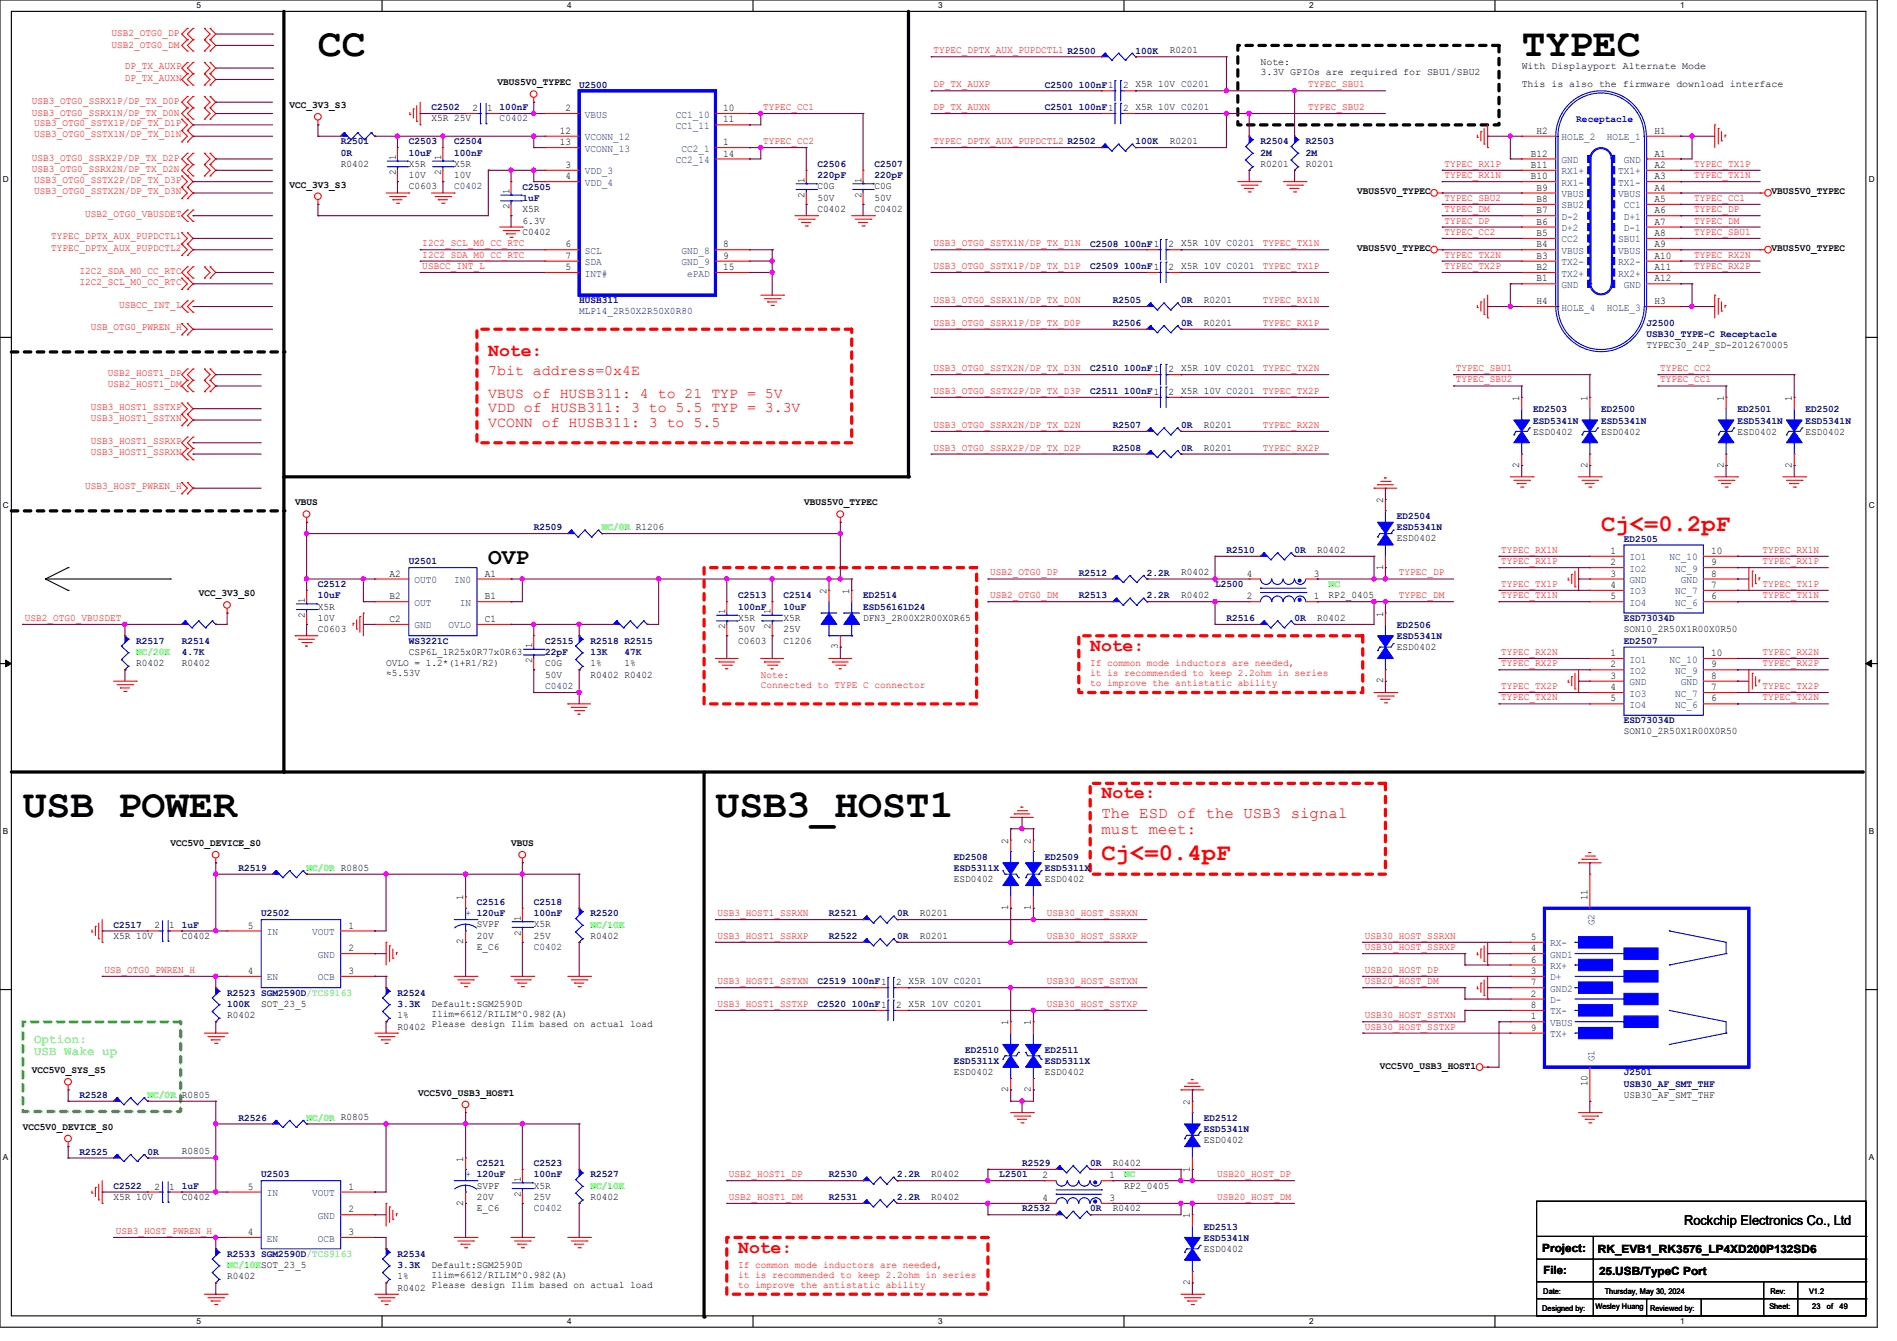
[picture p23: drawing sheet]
<svg xmlns="http://www.w3.org/2000/svg" width="297mm" height="210mm" viewBox="0 0 297 210" stroke-linecap="round" stroke-linejoin="round" font-family="sans-serif">
<defs><g id="words">
<g font-size="6.2">
<text x="49.8" y="8.8">CC</text>
<text x="238.3" y="8.8">TYPEC</text>
<text x="3.6" y="127.9">USB POWER</text>
<text x="112" y="127.9">USB3_HOST1</text>
</g>
<g font-size="3.7" fill="#f00">
<text x="250.7" y="83.2">Cj&lt;=0.2pF</text>
<text x="172.5" y="134.7">Cj&lt;=0.4pF</text>
</g>
<text font-size="3.6" x="76.5" y="88.3">OVP</text>
<g font-size="2.8" fill="#f00">
<text x="76.5" y="55.7">Note:</text>
<text x="170.7" y="101.9">Note:</text>
<text x="172.5" y="125.1">Note:</text>
<text x="115.6" y="196.2">Note:</text>
</g>
<g font-size="2.5" fill="#f00">
<text x="172.5" y="128.2">The ESD of the USB3 signal</text>
<text x="172.5" y="130.6">must meet:</text>
</g>
<g font-size="2.3" fill="#f00">
<text x="76.5" y="58.8">7bit address=0x4E</text>
<text x="76.5" y="62.3">VBUS of HUSB311: 4 to 21 TYP = 5V</text>
<text x="76.5" y="64.6">VDD of HUSB311: 3 to 5.5 TYP = 3.3V</text>
<text x="76.5" y="66.9">VCONN of HUSB311: 3 to 5.5</text>
</g>
<text font-size="2.1" x="263.7" y="191.9">Rockchip Electronics Co., Ltd</text>
<g font-size="1.9" fill="#0f0">
<text x="5.3" y="163.3">Option:</text>
<text x="5.3" y="165.3">USB Wake up</text>
</g>
<g font-size="1.8">
<text x="241.5" y="196">Project:</text>
<text x="250.2" y="196.2">RK_EVB1_RK3576_LP4XD200P132SD6</text>
<text x="241.6" y="199.6">File:</text>
<text x="250.4" y="199.7">25.USB/TypeC Port</text>
</g>
<g font-size="1.6" fill="#f00">
<text x="17.4" y="5.7">USB2_OTG0_DP</text>
<text x="17.4" y="7.5">USB2_OTG0_DM</text>
<text x="19.6" y="10.8">DP_TX_AUXP</text>
<text x="146.1" y="8.3">TYPEC_DPTX_AUX_PUPDCTL1 R2500</text>
<text x="5" y="16.3">USB3_OTG0_SSRX1P/DP_TX_D0P</text>
<text x="19.6" y="12.6">DP_TX_AUXN</text>
<text x="119.5" y="17.2">TYPEC_CC1</text>
<text x="146.1" y="13.7">DP_TX_AUXP</text>
<text x="146.1" y="17.2">DP_TX_AUXN</text>
<text x="204.8" y="17.2">TYPEC_SBU2</text>
<text x="204.8" y="13.7">TYPEC_SBU1</text>
<text x="5" y="18.1">USB3_OTG0_SSRX1N/DP_TX_D0N</text>
<text x="5.3" y="19.7">USB3_OTG0_SSTX1P/DP_TX_D1P</text>
<text x="5.3" y="21.5">USB3_OTG0_SSTX1N/DP_TX_D1N</text>
<text x="119.5" y="22.6">TYPEC_CC2</text>
<text x="146.1" y="22.6">TYPEC_DPTX_AUX_PUPDCTL2 R2502</text>
<text x="5" y="25.2">USB3_OTG0_SSRX2P/DP_TX_D2P</text>
<text x="5" y="27">USB3_OTG0_SSRX2N/DP_TX_D2N</text>
<text x="5.3" y="28.6">USB3_OTG0_SSTX2P/DP_TX_D3P</text>
<text x="226.1" y="26.1">TYPEC_RX1P</text>
<text x="226.1" y="27.9">TYPEC_RX1N</text>
<text x="265.3" y="26.1">TYPEC_TX1P</text>
<text x="265.3" y="27.9">TYPEC_TX1N</text>
<text x="5.3" y="30.4">USB3_OTG0_SSTX2N/DP_TX_D3N</text>
<text x="13.3" y="34">USB2_OTG0_VBUSDET</text>
<text x="226.1" y="35">TYPEC_DP</text>
<text x="226.1" y="33.2">TYPEC_DM</text>
<text x="226.1" y="31.5">TYPEC_SBU2</text>
<text x="265.3" y="33.2">TYPEC_DP</text>
<text x="265.3" y="35">TYPEC_DM</text>
<text x="265.3" y="31.5">TYPEC_CC1</text>
<text x="8" y="37.5">TYPEC_DPTX_AUX_PUPDCTL1</text>
<text x="8" y="39.3">TYPEC_DPTX_AUX_PUPDCTL2</text>
<text x="66.1" y="38.6">I2C2_SCL_M0_CC_RTC</text>
<text x="66.1" y="40.3">I2C2_SDA_M0_CC_RTC</text>
<text x="146.1" y="38.6">USB3_OTG0_SSTX1N/DP_TX_D1N</text>
<text x="197.7" y="38.6">TYPEC_TX1N</text>
<text x="226.1" y="40.3">TYPEC_TX2N</text>
<text x="226.1" y="36.8">TYPEC_CC2</text>
<text x="265.3" y="40.3">TYPEC_RX2N</text>
<text x="265.3" y="36.8">TYPEC_SBU1</text>
<text x="12.4" y="42.8">I2C2_SDA_M0_CC_RTC</text>
<text x="12.4" y="44.6">I2C2_SCL_M0_CC_RTC</text>
<text x="66.1" y="42.1">USBCC_INT_L</text>
<text x="146.1" y="47.5">USB3_OTG0_SSRX1N/DP_TX_D0N</text>
<text x="146.1" y="42.1">USB3_OTG0_SSTX1P/DP_TX_D1P</text>
<text x="197.7" y="47.5">TYPEC_RX1N</text>
<text x="197.7" y="42.1">TYPEC_TX1P</text>
<text x="226.1" y="42.1">TYPEC_TX2P</text>
<text x="265.3" y="42.1">TYPEC_RX2P</text>
<text x="14.2" y="51.7">USB_OTG0_PWREN_H</text>
<text x="18.7" y="48.2">USBCC_INT_L</text>
<text x="146.1" y="51">USB3_OTG0_SSRX1P/DP_TX_D0P</text>
<text x="197.7" y="51">TYPEC_RX1P</text>
<text x="16.9" y="58.8">USB2_HOST1_DP</text>
<text x="146.1" y="58.1">USB3_OTG0_SSTX2N/DP_TX_D3N</text>
<text x="197.7" y="58.1">TYPEC_TX2N</text>
<text x="227.9" y="58.1">TYPEC_SBU1</text>
<text x="227.9" y="59.9">TYPEC_SBU2</text>
<text x="259.9" y="58.1">TYPEC_CC2</text>
<text x="259.9" y="59.9">TYPEC_CC1</text>
<text x="14.2" y="64.2">USB3_HOST1_SSTXP</text>
<text x="14.2" y="66">USB3_HOST1_SSTXN</text>
<text x="16.9" y="60.6">USB2_HOST1_DM</text>
<text x="146.1" y="61.7">USB3_OTG0_SSTX2P/DP_TX_D3P</text>
<text x="197.7" y="61.7">TYPEC_TX2P</text>
<text x="14.2" y="69.5">USB3_HOST1_SSRXP</text>
<text x="14.2" y="71.3">USB3_HOST1_SSRXN</text>
<text x="146.1" y="67">USB3_OTG0_SSRX2N/DP_TX_D2N</text>
<text x="146.1" y="70.6">USB3_OTG0_SSRX2P/DP_TX_D2P</text>
<text x="197.7" y="67">TYPEC_RX2N</text>
<text x="197.7" y="70.6">TYPEC_RX2P</text>
<text x="13.3" y="76.6">USB3_HOST_PWREN_H</text>
<text x="235" y="86.6">TYPEC_RX1N</text>
<text x="235" y="88.3">TYPEC_RX1P</text>
<text x="275.9" y="86.6">TYPEC_RX1N</text>
<text x="275.9" y="88.3">TYPEC_RX1P</text>
<text x="155" y="90.1">USB2_OTG0_DP</text>
<text x="155" y="93.7">USB2_OTG0_DM</text>
<text x="219" y="90.1">TYPEC_DP</text>
<text x="219" y="93.7">TYPEC_DM</text>
<text x="235" y="91.9">TYPEC_TX1P</text>
<text x="235" y="93.7">TYPEC_TX1N</text>
<text x="275.9" y="91.9">TYPEC_TX1P</text>
<text x="275.9" y="93.7">TYPEC_TX1N</text>
<text x="3.9" y="97.2">USB2_OTG0_VBUSDET</text>
<text x="119.1" y="106.1">Note:</text>
<text x="119.1" y="107.7">Connected to TYPE C connector</text>
<text x="170.7" y="104.3">If common mode inductors are needed,</text>
<text x="170.7" y="105.9">it is recommended to keep 2.2ohm in series</text>
<text x="170.7" y="107.5">to improve the antistatic ability</text>
<text x="235" y="102.6">TYPEC_RX2N</text>
<text x="235" y="104.3">TYPEC_RX2P</text>
<text x="235" y="107.9">TYPEC_TX2P</text>
<text x="275.9" y="107.9">TYPEC_TX2P</text>
<text x="275.9" y="104.3">TYPEC_RX2P</text>
<text x="275.9" y="102.6">TYPEC_RX2N</text>
<text x="235" y="109.7">TYPEC_TX2N</text>
<text x="275.9" y="109.7">TYPEC_TX2N</text>
<text x="112.4" y="143.5">USB3_HOST1_SSRXN</text>
<text x="163.9" y="143.5">USB30_HOST_SSRXN</text>
<text x="112.4" y="147">USB3_HOST1_SSRXP</text>
<text x="163.9" y="147">USB30_HOST_SSRXP</text>
<text x="213.7" y="147">USB30_HOST_SSRXN</text>
<text x="213.7" y="148.8">USB30_HOST_SSRXP</text>
<text x="16.3" y="152.4">USB_OTG0_PWREN_H</text>
<text x="112.4" y="154.1">USB3_HOST1_SSTXN</text>
<text x="163.9" y="154.1">USB30_HOST_SSTXN</text>
<text x="213.7" y="152.4">USB20_HOST_DP</text>
<text x="213.7" y="154.1">USB20_HOST_DM</text>
<text x="112.4" y="157.7">USB3_HOST1_SSTXP</text>
<text x="163.9" y="157.7">USB30_HOST_SSTXP</text>
<text x="213.7" y="159.5">USB30_HOST_SSTXN</text>
<text x="213.7" y="161.2">USB30_HOST_SSTXP</text>
<text x="114.1" y="184.4">USB2_HOST1_DP</text>
<text x="190.6" y="184.4">USB20_HOST_DP</text>
<text x="114.1" y="187.9">USB2_HOST1_DM</text>
<text x="190.6" y="187.9">USB20_HOST_DM</text>
<text x="18.1" y="193.2">USB3_HOST_PWREN_H</text>
<text x="115.6" y="198.6">If common mode inductors are needed,</text>
<text x="115.6" y="200.1">it is recommended to keep 2.2ohm in series</text>
<text x="115.6" y="201.7">to improve the antistatic ability</text>
</g>
<g font-size="1.6" fill="#000080">
<text x="177.8" y="8.4">100K</text>
<text x="67.6" y="17.3">C2502</text>
<text x="78.2" y="17.3">100nF</text>
<text x="90.7" y="13.7">U2500</text>
<text x="163.6" y="17.3">C2501 100nF1</text>
<text x="163.6" y="13.7">C2500 100nF1</text>
<text x="53.3" y="22.6">R2501</text>
<text x="64" y="22.6">C2503</text>
<text x="71.1" y="22.6">C2504</text>
<text x="78.2" y="19">C0402</text>
<text x="177.8" y="22.6">100K</text>
<text x="197.4" y="22.6">R2504</text>
<text x="204.5" y="22.6">R2503</text>
<text x="53.3" y="24.4">0R</text>
<text x="64" y="24.4">10uF</text>
<text x="71.1" y="24.4">100nF</text>
<text x="71.1" y="29.7">C0402</text>
<text x="81.8" y="29.7">C2505</text>
<text x="128" y="26.2">C2506</text>
<text x="128" y="27.9">220pF</text>
<text x="136.9" y="26.2">C2507</text>
<text x="136.9" y="27.9">220pF</text>
<text x="197.4" y="24.4">2M</text>
<text x="204.5" y="24.4">2M</text>
<text x="81.8" y="31.5">1uF</text>
<text x="170.7" y="38.6">C2508 100nF1</text>
<text x="90.7" y="47.5">HUSB311</text>
<text x="170.7" y="42.2">C2509 100nF1</text>
<text x="174.2" y="47.5">R2505</text>
<text x="184.9" y="47.5">0R</text>
<text x="174.2" y="51.1">R2506</text>
<text x="184.9" y="51.1">0R</text>
<text x="257.8" y="51.1">J2500</text>
<text x="257.8" y="52.8">USB30_TYPE-C Receptacle</text>
<text x="170.7" y="58.2">C2510 100nF1</text>
<text x="170.7" y="61.7">C2511 100nF1</text>
<text x="240" y="64.6">ED2503</text>
<text x="250.7" y="64.6">ED2500</text>
<text x="272" y="64.6">ED2501</text>
<text x="282.7" y="64.6">ED2502</text>
<text x="174.2" y="67.1">R2507</text>
<text x="174.2" y="70.6">R2508</text>
<text x="184.9" y="67.1">0R</text>
<text x="184.9" y="70.6">0R</text>
<text x="240" y="66.3">ESD5341N</text>
<text x="250.7" y="66.3">ESD5341N</text>
<text x="272" y="66.3">ESD5341N</text>
<text x="282.7" y="66.3">ESD5341N</text>
<text x="83.6" y="83.1">R2509</text>
<text x="218.7" y="81.3">ED2504</text>
<text x="218.7" y="83.1">ESD5341N</text>
<text x="64" y="88.4">U2501</text>
<text x="192" y="86.6">R2510</text>
<text x="202.7" y="86.6">0R</text>
<text x="254.3" y="84.8">ED2505</text>
<text x="49.8" y="91.9">C2512</text>
<text x="49.8" y="93.7">10uF</text>
<text x="115.6" y="93.7">C2513</text>
<text x="115.6" y="95.5">100nF</text>
<text x="122.7" y="93.7">C2514</text>
<text x="122.7" y="95.5">10uF</text>
<text x="135.1" y="93.7">ED2514</text>
<text x="135.1" y="95.5">ESD56161D24</text>
<text x="168.9" y="90.2">R2512</text>
<text x="168.9" y="93.7">R2513</text>
<text x="179.6" y="90.2">2.2R</text>
<text x="179.6" y="93.7">2.2R</text>
<text x="190.2" y="91.9">L2500</text>
<text x="21.3" y="100.8">R2517</text>
<text x="28.4" y="100.8">R2514</text>
<text x="64" y="100.8">WS3221C</text>
<text x="85.3" y="100.8">C2515</text>
<text x="92.5" y="100.8">R2518 R2515</text>
<text x="192" y="97.3">R2516</text>
<text x="202.7" y="97.3">0R</text>
<text x="218.7" y="98.3">ED2506</text>
<text x="218.7" y="100.1">ESD5341N</text>
<text x="254.3" y="97.3">ESD73034D</text>
<text x="254.3" y="100.8">ED2507</text>
<text x="28.4" y="102.6">4.7K</text>
<text x="85.3" y="102.6">22pF</text>
<text x="85.3" y="107.9">C0402</text>
<text x="92.5" y="102.6">13K</text>
<text x="97.8" y="102.6">47K</text>
<text x="254.3" y="113.3">ESD73034D</text>
<text x="37.3" y="136.4">R2519</text>
<text x="149.4" y="134.6">ED2508</text>
<text x="149.4" y="136.4">ESD5311X</text>
<text x="163.6" y="134.6">ED2509</text>
<text x="163.6" y="136.4">ESD5311X</text>
<text x="40.9" y="143.5">U2502</text>
<text x="74.7" y="141.7">C2516</text>
<text x="83.6" y="141.7">C2518</text>
<text x="83.6" y="143.5">100nF</text>
<text x="92.5" y="143.5">R2520</text>
<text x="129.8" y="143.5">R2521</text>
<text x="140.5" y="143.5">0R</text>
<text x="17.8" y="145.3">C2517</text>
<text x="28.4" y="145.3">1uF</text>
<text x="83.6" y="148.8">C0402</text>
<text x="129.8" y="147.1">R2522</text>
<text x="140.5" y="147.1">0R</text>
<text x="35.6" y="156">R2523 SGM2590D/TCS9163</text>
<text x="62.2" y="156">R2524</text>
<text x="128" y="154.2">C2519 100nF1</text>
<text x="35.6" y="157.7">100K</text>
<text x="62.2" y="157.7">3.3K</text>
<text x="128" y="157.7">C2520 100nF1</text>
<text x="149.4" y="166.6">ESD5311X</text>
<text x="151.1" y="164.8">ED2510</text>
<text x="163.6" y="164.8">ED2511</text>
<text x="163.6" y="166.6">ESD5311X</text>
<text x="12.4" y="172">R2528</text>
<text x="254.3" y="168.4">J2501</text>
<text x="254.3" y="170.2">USB30_AF_SMT_THF</text>
<text x="37.3" y="175.5">R2526</text>
<text x="188.5" y="175.5">ED2512</text>
<text x="188.5" y="177.3">ESD5341N</text>
<text x="12.4" y="180.8">R2525</text>
<text x="23.1" y="180.8">0R</text>
<text x="40.9" y="184.4">U2503</text>
<text x="74.7" y="182.6">C2521</text>
<text x="83.6" y="182.6">C2523</text>
<text x="83.6" y="184.4">100nF</text>
<text x="92.5" y="184.4">R2527</text>
<text x="129.8" y="184.4">R2530</text>
<text x="140.5" y="184.4">2.2R</text>
<text x="156.5" y="184.4">L2501</text>
<text x="160" y="182.6">R2529</text>
<text x="170.7" y="182.6">0R</text>
<text x="17.8" y="186.2">C2522</text>
<text x="28.4" y="186.2">1uF</text>
<text x="83.6" y="189.7">C0402</text>
<text x="129.8" y="188">R2531</text>
<text x="140.5" y="188">2.2R</text>
<text x="160" y="189.7">R2532</text>
<text x="170.7" y="189.7">0R</text>
<text x="35.6" y="196.8">R2533 SGM2590D/TCS9163</text>
<text x="62.2" y="196.8">R2534</text>
<text x="188.5" y="192.6">ED2513</text>
<text x="188.5" y="194.3">ESD5341N</text>
<text x="62.2" y="198.6">3.3K</text>
</g>
<g font-size="1.6">
<text x="183.1" y="8.3">R0201</text>
<text x="197.4" y="10.1">Note:</text>
<text x="197.4" y="11.7">3.3V GPIOs are required for SBU1/SBU2</text>
<text x="238.3" y="10.8">With Displayport Alternate Mode</text>
<text x="45.3" y="16.9">VCC_3V3_S3</text>
<text x="74" y="17.4">2</text>
<text x="76.3" y="17.4">1</text>
<text x="77.9" y="13.4">VBUS5V0_TYPEC</text>
<text x="88.6" y="17.4">2</text>
<text x="113.2" y="17.4">10</text>
<text x="175.9" y="17.4">2 X5R 10V C0201</text>
<text x="175.9" y="13.8">2 X5R 10V C0201</text>
<text x="238.3" y="13.7">This is also the firmware download interface</text>
<text x="67.6" y="19">X5R 25V</text>
<text x="87.7" y="21">12</text>
<text x="87.7" y="22.7">13</text>
<text x="113.2" y="22.7">1</text>
<text x="113.2" y="19.2">11</text>
<text x="183.1" y="22.6">R0201</text>
<text x="240.6" y="21">H2</text>
<text x="259" y="21">H1</text>
<text x="45.3" y="29.4">VCC_3V3_S3</text>
<text x="53.3" y="26.1">R0402</text>
<text x="62" y="27.4" transform="rotate(-90 62 27.4)">2</text>
<text x="62" y="25.1" transform="rotate(-90 62 25.1)">1</text>
<text x="64" y="29.7">C0603</text>
<text x="64" y="26.1">X5R</text>
<text x="64" y="27.9">10V</text>
<text x="69.1" y="27.4" transform="rotate(-90 69.1 27.4)">2</text>
<text x="69.1" y="25.1" transform="rotate(-90 69.1 25.1)">1</text>
<text x="71.1" y="26.1">X5R</text>
<text x="71.1" y="27.9">10V</text>
<text x="88.6" y="26.3">3</text>
<text x="88.6" y="28.1">4</text>
<text x="113.2" y="24.5">14</text>
<text x="126" y="28.6" transform="rotate(-90 126 28.6)">1</text>
<text x="128" y="29.7">C0G</text>
<text x="134.9" y="28.6" transform="rotate(-90 134.9 28.6)">1</text>
<text x="136.9" y="29.7">C0G</text>
<text x="197.4" y="26.1">R0201</text>
<text x="204.5" y="26.1">R0201</text>
<text x="239.7" y="24.5">B12</text>
<text x="239.7" y="26.3">B11</text>
<text x="239.7" y="28.1">B10</text>
<text x="240.6" y="29.8">B9</text>
<text x="259" y="24.5">A1</text>
<text x="259" y="26.3">A2</text>
<text x="259" y="28.1">A3</text>
<text x="259" y="29.8">A4</text>
<text x="79.8" y="32.7" transform="rotate(-90 79.8 32.7)">2</text>
<text x="79.8" y="30.4" transform="rotate(-90 79.8 30.4)">1</text>
<text x="81.8" y="33.2">X5R</text>
<text x="81.8" y="35">6.3V</text>
<text x="126" y="30.9" transform="rotate(-90 126 30.9)">2</text>
<text x="128" y="33.2">C0402</text>
<text x="128" y="31.5">50V</text>
<text x="134.9" y="30.9" transform="rotate(-90 134.9 30.9)">2</text>
<text x="136.9" y="33.2">C0402</text>
<text x="136.9" y="31.5">50V</text>
<text x="212.5" y="30.4">VBUS5V0_TYPEC</text>
<text x="240.6" y="31.6">B8</text>
<text x="240.6" y="33.4">B7</text>
<text x="240.6" y="35.2">B6</text>
<text x="259" y="31.6">A5</text>
<text x="259" y="33.4">A6</text>
<text x="259" y="35.2">A7</text>
<text x="277.4" y="30.4">VBUS5V0_TYPEC</text>
<text x="81.8" y="36.8">C0402</text>
<text x="88.6" y="38.7">6</text>
<text x="88.6" y="40.5">7</text>
<text x="113.2" y="38.7">8</text>
<text x="113.2" y="40.5">9</text>
<text x="183" y="38.7">2 X5R 10V C0201</text>
<text x="212.5" y="39.3">VBUS5V0_TYPEC</text>
<text x="240.6" y="37">B5</text>
<text x="240.6" y="38.7">B4</text>
<text x="240.6" y="40.5">B3</text>
<text x="259" y="37">A8</text>
<text x="259" y="38.7">A9</text>
<text x="259" y="40.5">A10</text>
<text x="277.4" y="39.3">VBUS5V0_TYPEC</text>
<text x="88.6" y="42.3">5</text>
<text x="113.2" y="42.3">15</text>
<text x="183" y="42.3">2 X5R 10V C0201</text>
<text x="188.5" y="47.5">R0201</text>
<text x="240.6" y="47.6">H4</text>
<text x="240.6" y="42.3">B2</text>
<text x="240.6" y="44.1">B1</text>
<text x="259" y="47.6">H3</text>
<text x="259" y="42.3">A11</text>
<text x="259" y="44.1">A12</text>
<text x="188.5" y="51">R0201</text>
<text x="183" y="58.3">2 X5R 10V C0201</text>
<text x="257.8" y="54.6">TYPEC30_24P_SD-2012670005</text>
<text x="183" y="61.8">2 X5R 10V C0201</text>
<text x="237.9" y="62.8" transform="rotate(-90 237.9 62.8)">1</text>
<text x="248.5" y="62.8" transform="rotate(-90 248.5 62.8)">1</text>
<text x="269.9" y="62.8" transform="rotate(-90 269.9 62.8)">1</text>
<text x="280.5" y="62.8" transform="rotate(-90 280.5 62.8)">1</text>
<text x="188.5" y="67">R0201</text>
<text x="188.5" y="70.6">R0201</text>
<text x="240" y="68.1">ESD0402</text>
<text x="250.7" y="68.1">ESD0402</text>
<text x="272" y="68.1">ESD0402</text>
<text x="282.7" y="68.1">ESD0402</text>
<text x="237.9" y="73.2" transform="rotate(-90 237.9 73.2)">2</text>
<text x="248.5" y="73.2" transform="rotate(-90 248.5 73.2)">2</text>
<text x="269.9" y="73.2" transform="rotate(-90 269.9 73.2)">2</text>
<text x="280.5" y="73.2" transform="rotate(-90 280.5 73.2)">2</text>
<text x="46.2" y="79.2">VBUS</text>
<text x="125.9" y="79.2">VBUS5V0_TYPEC</text>
<text x="216.5" y="78.8" transform="rotate(-90 216.5 78.8)">2</text>
<text x="206.2" y="86.6">R0402</text>
<text x="216.5" y="89.2" transform="rotate(-90 216.5 89.2)">1</text>
<text x="218.7" y="84.8">ESD0402</text>
<text x="252.1" y="86.7">1</text>
<text x="252.1" y="88.5">2</text>
<text x="267.9" y="86.7">10</text>
<text x="267.9" y="88.5">9</text>
<text x="31.1" y="93.4">VCC_3V3_S0</text>
<text x="47.8" y="94.4" transform="rotate(-90 47.8 94.4)">1</text>
<text x="49.8" y="95.5">X5R</text>
<text x="61" y="93.9">B2</text>
<text x="61" y="90.3">A2</text>
<text x="75.9" y="90.3">A1</text>
<text x="75.9" y="93.9">B1</text>
<text x="129.4" y="93" transform="rotate(-90 129.4 93)">2</text>
<text x="133" y="93" transform="rotate(-90 133 93)">1</text>
<text x="184.9" y="90.1">R0402</text>
<text x="184.9" y="93.7">R0402</text>
<text x="195.2" y="93.9">2</text>
<text x="195.2" y="90.3">4</text>
<text x="205.7" y="93.9">1</text>
<text x="205.7" y="90.3">3</text>
<text x="208" y="93.7">RP2_0405</text>
<text x="252.1" y="92.1">4</text>
<text x="252.1" y="93.9">5</text>
<text x="252.1" y="90.3">3</text>
<text x="267.9" y="92.1">7</text>
<text x="267.9" y="93.9">6</text>
<text x="267.9" y="90.3">8</text>
<text x="47.8" y="96.7" transform="rotate(-90 47.8 96.7)">2</text>
<text x="49.8" y="99">C0603</text>
<text x="49.8" y="97.2">10V</text>
<text x="61" y="97.4">C2</text>
<text x="75.9" y="97.4">C1</text>
<text x="83.3" y="101.5" transform="rotate(-90 83.3 101.5)">1</text>
<text x="113.5" y="98.5" transform="rotate(-90 113.5 98.5)">2</text>
<text x="113.5" y="96.2" transform="rotate(-90 113.5 96.2)">1</text>
<text x="115.6" y="100.8">C0603</text>
<text x="115.6" y="97.2">X5R</text>
<text x="115.6" y="99">50V</text>
<text x="120.6" y="98.5" transform="rotate(-90 120.6 98.5)">2</text>
<text x="120.6" y="96.2" transform="rotate(-90 120.6 96.2)">1</text>
<text x="122.7" y="100.8">C1206</text>
<text x="122.7" y="97.2">X5R</text>
<text x="122.7" y="99">25V</text>
<text x="131.2" y="101.7" transform="rotate(-90 131.2 101.7)">3</text>
<text x="135.1" y="97.2">DFN3_2R00X2R00X0R65</text>
<text x="206.2" y="97.2">R0402</text>
<text x="216.5" y="96.6" transform="rotate(-90 216.5 96.6)">1</text>
<text x="218.7" y="101.9">ESD0402</text>
<text x="254.3" y="99">SON10_2R50X1R00X0R50</text>
<text x="21.3" y="104.3">R0402</text>
<text x="28.4" y="104.3">R0402</text>
<text x="60.5" y="104.3">OVLO = 1.2*(1+R1/R2)</text>
<text x="60.5" y="105.9">≈5.53V</text>
<text x="64" y="102.6">CSP6L_1R25x0R77x0R63</text>
<text x="83.3" y="103.8" transform="rotate(-90 83.3 103.8)">2</text>
<text x="85.3" y="104.3">C0G</text>
<text x="85.3" y="106.1">50V</text>
<text x="92.5" y="106.1">R0402 R0402</text>
<text x="92.5" y="104.3">1%</text>
<text x="97.8" y="104.3">1%</text>
<text x="216.5" y="107" transform="rotate(-90 216.5 107)">2</text>
<text x="252.1" y="102.7">1</text>
<text x="252.1" y="104.5">2</text>
<text x="252.1" y="106.3">3</text>
<text x="267.9" y="102.7">10</text>
<text x="267.9" y="104.5">9</text>
<text x="267.9" y="106.3">8</text>
<text x="252.1" y="108.1">4</text>
<text x="252.1" y="109.9">5</text>
<text x="267.9" y="108.1">7</text>
<text x="267.9" y="109.9">6</text>
<text x="254.3" y="115">SON10_2R50X1R00X0R50</text>
<text x="26.7" y="132.5">VCC5V0_DEVICE_S0</text>
<text x="80" y="132.5">VBUS</text>
<text x="157.9" y="132.1" transform="rotate(-90 157.9 132.1)">2</text>
<text x="161.4" y="132.1" transform="rotate(-90 161.4 132.1)">2</text>
<text x="72.5" y="141" transform="rotate(-90 72.5 141)">1</text>
<text x="144" y="143.5">R0201</text>
<text x="149.4" y="138.1">ESD0402</text>
<text x="157.9" y="142.6" transform="rotate(-90 157.9 142.6)">1</text>
<text x="161.4" y="142.6" transform="rotate(-90 161.4 142.6)">1</text>
<text x="163.6" y="138.1">ESD0402</text>
<text x="248.5" y="141" transform="rotate(-90 248.5 141)">11</text>
<text x="17.8" y="147">X5R 10V</text>
<text x="24.2" y="145.4">2</text>
<text x="26.5" y="145.4">1</text>
<text x="28.4" y="147">C0402</text>
<text x="38.8" y="145.4">5</text>
<text x="54.6" y="149">2</text>
<text x="54.6" y="145.4">1</text>
<text x="72.5" y="147.9" transform="rotate(-90 72.5 147.9)">2</text>
<text x="74.7" y="148.8">E_C6</text>
<text x="74.7" y="145.2">SVPF</text>
<text x="74.7" y="147">20V</text>
<text x="81.5" y="146.5" transform="rotate(-90 81.5 146.5)">2</text>
<text x="81.5" y="144.2" transform="rotate(-90 81.5 144.2)">1</text>
<text x="83.6" y="145.2">X5R</text>
<text x="83.6" y="147">25V</text>
<text x="92.5" y="147">R0402</text>
<text x="144" y="147">R0201</text>
<text x="239.7" y="149">4</text>
<text x="239.7" y="147.2">5</text>
<text x="38.8" y="152.5">4</text>
<text x="54.6" y="152.5">3</text>
<text x="140.3" y="154.3">2 X5R 10V C0201</text>
<text x="239.7" y="152.5">3</text>
<text x="239.7" y="150.8">6</text>
<text x="239.7" y="154.3">7</text>
<text x="35.6" y="159.5">R0402</text>
<text x="40.9" y="157.7">SOT_23_5</text>
<text x="62.2" y="161.2">R0402</text>
<text x="62.2" y="159.5">1%</text>
<text x="67.6" y="157.7">Default:SGM2590D</text>
<text x="67.6" y="159.3">Ilim=6612/RILIM^0.982(A)</text>
<text x="67.6" y="160.8">Please design Ilim based on actual load</text>
<text x="140.3" y="157.9">2 X5R 10V C0201</text>
<text x="157.9" y="160.6" transform="rotate(-90 157.9 160.6)">1</text>
<text x="161.4" y="160.6" transform="rotate(-90 161.4 160.6)">1</text>
<text x="239.7" y="159.6">1</text>
<text x="239.7" y="156.1">2</text>
<text x="239.7" y="157.9">8</text>
<text x="239.7" y="161.4">9</text>
<text x="216" y="167.3">VCC5V0_USB3_HOST1</text>
<text x="5" y="168.1">VCC5V0_SYS_S5</text>
<text x="28.4" y="171.9">R0805</text>
<text x="65.4" y="171.6">VCC5V0_USB3_HOST1</text>
<text x="149.4" y="168.4">ESD0402</text>
<text x="157.9" y="171" transform="rotate(-90 157.9 171)">2</text>
<text x="161.4" y="171" transform="rotate(-90 161.4 171)">2</text>
<text x="163.6" y="168.4">ESD0402</text>
<text x="186.3" y="173" transform="rotate(-90 186.3 173)">2</text>
<text x="248.5" y="170.1" transform="rotate(-90 248.5 170.1)">10</text>
<text x="254.3" y="171.9">USB30_AF_SMT_THF</text>
<text x="3.6" y="176.9">VCC5V0_DEVICE_S0</text>
<text x="188.5" y="179">ESD0402</text>
<text x="28.4" y="180.8">R0805</text>
<text x="72.5" y="181.9" transform="rotate(-90 72.5 181.9)">1</text>
<text x="81.5" y="185.1" transform="rotate(-90 81.5 185.1)">1</text>
<text x="145.8" y="184.4">R0402</text>
<text x="163.2" y="184.5">2</text>
<text x="173.7" y="184.5">1</text>
<text x="174.2" y="182.6">R0402</text>
<text x="186.3" y="183.5" transform="rotate(-90 186.3 183.5)">1</text>
<text x="17.8" y="187.9">X5R 10V</text>
<text x="24.2" y="186.3">2</text>
<text x="26.5" y="186.3">1</text>
<text x="28.4" y="187.9">C0402</text>
<text x="38.8" y="186.3">5</text>
<text x="54.6" y="189.9">2</text>
<text x="54.6" y="186.3">1</text>
<text x="72.5" y="188.8" transform="rotate(-90 72.5 188.8)">2</text>
<text x="74.7" y="189.7">E_C6</text>
<text x="74.7" y="186.1">SVPF</text>
<text x="74.7" y="187.9">20V</text>
<text x="81.5" y="187.4" transform="rotate(-90 81.5 187.4)">2</text>
<text x="83.6" y="186.1">X5R</text>
<text x="83.6" y="187.9">25V</text>
<text x="92.5" y="187.9">R0402</text>
<text x="145.8" y="187.9">R0402</text>
<text x="163.2" y="188.1">4</text>
<text x="173.7" y="188.1">3</text>
<text x="174.2" y="189.7">R0402</text>
<text x="176" y="186.1">RP2_0405</text>
<text x="186.3" y="190.8" transform="rotate(-90 186.3 190.8)">1</text>
<text x="38.8" y="193.4">4</text>
<text x="54.6" y="193.4">3</text>
<text x="188.5" y="196.1">ESD0402</text>
<text x="35.6" y="200.4">R0402</text>
<text x="62.2" y="202.1">R0402</text>
<text x="62.2" y="200.4">1%</text>
<text x="67.6" y="198.6">Default:SGM2590D</text>
<text x="67.6" y="200.1">Ilim=6612/RILIM^0.982(A)</text>
<text x="67.6" y="201.7">Please design Ilim based on actual load</text>
<text x="186.3" y="201.3" transform="rotate(-90 186.3 201.3)">2</text>
</g>
<g font-size="1.6" fill="#004080">
<text x="91.6" y="18.4">VBUS</text>
<text x="91.6" y="22">VCONN_12</text>
<text x="91.6" y="23.7">VCONN_13</text>
<text x="105.8" y="18.4">CC1_10</text>
<text x="105.8" y="20.2">CC1_11</text>
<text x="106.7" y="23.7">CC2_1</text>
<text x="244.5" y="22">HOLE_2</text>
<text x="251.6" y="22">HOLE_1</text>
<text x="91.6" y="27.3">VDD_3</text>
<text x="91.6" y="29.1">VDD_4</text>
<text x="105.8" y="25.5">CC2_14</text>
<text x="244.5" y="25.5">GND</text>
<text x="244.5" y="27.3">RX1+</text>
<text x="244.5" y="29.1">RX1-</text>
<text x="253.4" y="27.3">TX1+</text>
<text x="253.4" y="29.1">TX1-</text>
<text x="254.3" y="25.5">GND</text>
<text x="244.5" y="30.9">VBUS</text>
<text x="244.5" y="32.6">SBU2</text>
<text x="244.5" y="34.4">D-2</text>
<text x="253.4" y="30.9">VBUS</text>
<text x="254.3" y="32.6">CC1</text>
<text x="254.3" y="34.4">D+1</text>
<text x="91.6" y="39.8">SCL</text>
<text x="91.6" y="41.5">SDA</text>
<text x="106.7" y="39.8">GND_8</text>
<text x="106.7" y="41.5">GND_9</text>
<text x="244.5" y="36.2">D+2</text>
<text x="244.5" y="38">CC2</text>
<text x="244.5" y="39.8">VBUS</text>
<text x="244.5" y="41.5">TX2-</text>
<text x="253.4" y="38">SBU1</text>
<text x="253.4" y="39.8">VBUS</text>
<text x="253.4" y="41.5">RX2-</text>
<text x="254.3" y="36.2">D-1</text>
<text x="91.6" y="43.3">INT#</text>
<text x="107.6" y="43.3">ePAD</text>
<text x="244.5" y="43.3">TX2+</text>
<text x="244.5" y="45.1">GND</text>
<text x="253.4" y="43.3">RX2+</text>
<text x="254.3" y="45.1">GND</text>
<text x="244.5" y="48.6">HOLE_4</text>
<text x="251.6" y="48.6">HOLE_3</text>
<text x="255.1" y="87.8">IO1</text>
<text x="255.1" y="89.5">IO2</text>
<text x="261.4" y="87.8">NC_10</text>
<text x="262.3" y="89.5">NC_9</text>
<text x="64.9" y="94.9">OUT</text>
<text x="64.9" y="91.3">OUT0</text>
<text x="71.1" y="91.3">IN0</text>
<text x="72" y="94.9">IN</text>
<text x="255.1" y="93.1">IO3</text>
<text x="255.1" y="94.9">IO4</text>
<text x="255.1" y="91.3">GND</text>
<text x="262.3" y="93.1">NC_7</text>
<text x="262.3" y="94.9">NC_6</text>
<text x="263.1" y="91.3">GND</text>
<text x="64.9" y="98.4">GND</text>
<text x="70.2" y="98.4">OVLO</text>
<text x="255.1" y="103.8">IO1</text>
<text x="255.1" y="105.5">IO2</text>
<text x="255.1" y="107.3">GND</text>
<text x="261.4" y="103.8">NC_10</text>
<text x="262.3" y="105.5">NC_9</text>
<text x="263.1" y="107.3">GND</text>
<text x="255.1" y="109.1">IO3</text>
<text x="255.1" y="110.9">IO4</text>
<text x="262.3" y="109.1">NC_7</text>
<text x="262.3" y="110.9">NC_6</text>
<text x="41.8" y="146.4">IN</text>
<text x="48.9" y="146.4">VOUT</text>
<text x="49.8" y="150">GND</text>
<text x="242.7" y="150">GND1</text>
<text x="242.7" y="148.2">RX-</text>
<text x="249.6" y="144.9" transform="rotate(-90 249.6 144.9)">G2</text>
<text x="41.8" y="153.5">EN</text>
<text x="49.8" y="153.5">OCB</text>
<text x="242.7" y="153.5">D+</text>
<text x="242.7" y="151.8">RX+</text>
<text x="242.7" y="155.3">GND2</text>
<text x="242.7" y="160.7">VBUS</text>
<text x="242.7" y="157.1">D-</text>
<text x="242.7" y="158.9">TX-</text>
<text x="242.7" y="162.4">TX+</text>
<text x="249.6" y="166.2" transform="rotate(-90 249.6 166.2)">G1</text>
<text x="41.8" y="187.3">IN</text>
<text x="48.9" y="187.3">VOUT</text>
<text x="49.8" y="190.9">GND</text>
<text x="41.8" y="194.4">EN</text>
<text x="49.8" y="194.4">OCB</text>
</g>
<g font-size="1.6" fill="#00f">
<text x="246.8" y="19">Receptacle</text>
<text x="72.9" y="143.5">+ 120uF</text>
<text x="72.9" y="184.4">+ 120uF</text>
</g>
<text font-size="1.6" fill="#0000a0" x="90.7" y="49.2">MLP14_2R50X2R50X0R80</text>
<g font-size="1.6" fill="#0f0">
<text x="94.2" y="83.1">NC/0R R1206</text>
<text x="208" y="91.9">NC</text>
<text x="21.3" y="102.6">NC/20K</text>
<text x="48" y="136.4">NC/0R R0805</text>
<text x="92.5" y="145.3">NC/10K</text>
<text x="23.1" y="172">NC/0R</text>
<text x="48" y="175.5">NC/0R R0805</text>
<text x="176" y="184.4">NC</text>
<text x="92.5" y="186.2">NC/10K</text>
<text x="35.6" y="198.6">NC/10KSOT_23_5</text>
</g>
<g font-size="1.3">
<text x="30.8" y="1.3">5</text>
<text x="88.8" y="1.3">4</text>
<text x="146.9" y="1.3">3</text>
<text x="205" y="1.3">2</text>
<text x="263.1" y="1.3">1</text>
<text x=".5" y="28.4">D</text>
<text x="292.6" y="28.4">D</text>
<text x=".5" y="79.5">C</text>
<text x="292.6" y="79.5">C</text>
<text x=".5" y="130.6">B</text>
<text x="292.6" y="130.6">B</text>
<text x=".5" y="181.7">A</text>
<text x="292.6" y="181.7">A</text>
<text x="30.8" y="207.4">5</text>
<text x="88.8" y="207.4">4</text>
<text x="146.9" y="207.4">3</text>
<text x="205" y="207.4">2</text>
<text x="263.1" y="207.4">1</text>
</g>
<g font-size="1.2">
<text x="241.6" y="202.6">Date:</text>
<text x="251.2" y="202.6">Thursday, May 30, 2024</text>
<text x="277.2" y="202.6">Rev:</text>
<text x="283.2" y="202.6">V1.2</text>
<text x="241.5" y="205.3">Designed by:</text>
<text x="249.8" y="205.1">Wesley Huang</text>
<text x="258.4" y="205.3">Reviewed by:</text>
<text x="277" y="205.1">Sheet:</text>
<text x="283.8" y="205.1">23</text>
<text x="286" y="205.1">of</text>
<text x="288" y="205.1">49</text>
</g>
</g></defs>
<path d="M0 0h293.9v207.9h-293.9zM1.8 1.8h290.3v204.3h-290.3z" fill="none" stroke="#000" stroke-width=".17"/>
<g fill="#fff">
<path d="M30.8 .2h.7v1.4h-.7z"/>
<path d="M30.8 206.2h.7v1.4h-.7z"/>
</g>
<path d="M59.8 0v1.8M59.8 206.1v1.8" fill="none" stroke="#000" stroke-width=".17"/>
<g fill="#fff">
<path d="M88.8 .2h.7v1.4h-.7z"/>
<path d="M88.8 206.2h.7v1.4h-.7z"/>
</g>
<path d="M117.9 0v1.8M117.9 206.1v1.8" fill="none" stroke="#000" stroke-width=".17"/>
<g fill="#fff">
<path d="M146.9 .2h.7v1.4h-.7z"/>
<path d="M146.9 206.2h.7v1.4h-.7z"/>
</g>
<path d="M176 0v1.8M176 206.1v1.8" fill="none" stroke="#000" stroke-width=".17"/>
<g fill="#fff">
<path d="M205 .2h.7v1.4h-.7z"/>
<path d="M205 206.2h.7v1.4h-.7z"/>
</g>
<path d="M234.1 0v1.8M234.1 206.1v1.8" fill="none" stroke="#000" stroke-width=".17"/>
<g fill="#fff">
<path d="M263.1 .2h.6v1.4h-.6z"/>
<path d="M263.1 206.2h.6v1.4h-.6z"/>
<path d="M.5 27.3h.9v1.4h-.9z"/>
<path d="M292.6 27.3h.9v1.4h-.9z"/>
<path d="M.5 78.4h.9v1.4h-.9z"/>
<path d="M292.6 78.4h.9v1.4h-.9z"/>
</g>
<path d="M0 52.8h1.8M292.1 52.8h1.8" fill="none" stroke="#000" stroke-width=".17"/>
<g fill="#fff">
<path d="M.5 129.5h.8v1.4h-.8z"/>
<path d="M292.6 129.5h.8v1.4h-.8z"/>
</g>
<path d="M0 103.9h1.8M292.1 103.9h1.8" fill="none" stroke="#000" stroke-width=".17"/>
<path d="M.9 103.4l.9 .5-.9 .5zM292.1 103.9l.9-.5v1z" fill="#000" stroke="#000" stroke-width=".16"/>
<g fill="#fff">
<path d="M.5 180.5h.8v1.4h-.8z"/>
<path d="M292.6 180.5h.8v1.4h-.8z"/>
</g>
<g fill="none" stroke="#000" stroke-width=".17">
<path d="M7.1 90.7h19.6M7.1 90.7l3.6 1.8M10.7 88.9h.1M10.7 92.5h.1M10.7 88.9l-3.6 1.8M26.7 90.7h.1M0 155h1.8M292.1 155h1.8M240.6 188.1h51.5v18h-51.5zM240.6 193.6h51.5M240.6 197.2h51.5M249.5 193.6v12.5"/>
<path d="M292.1 193.6h.1M292.1 197.2h.1M240.6 200.7h51.5M240.6 203.4h51.5M249.5 206.1h.1M257.8 206.1h.1M257.8 203.4v2.7M266.4 206.1h.1M266.4 203.4v2.7M276.1 206.1h.1M276.1 200.7v5.4M281.5 206.1h.1"/>
<path d="M281.5 200.7v5.4M292.1 200.7h.1M292.1 203.4h.1"/>
</g>
<path d="M44.4 1.8v119.1M142.2 1.8v72.9h-97.8M1.8 120.9h289.8M110.2 120.9v85.3" fill="none" stroke="#000" stroke-width=".51"/>
<g fill="#000">
<circle cx="44.5" cy="74.7" r=".25"/>
<circle cx="142.2" cy="74.7" r=".25"/>
<circle cx="44.5" cy="120.9" r=".25"/>
<circle cx="291.6" cy="120.9" r=".25"/>
<circle cx="110.2" cy="206.2" r=".25"/>
</g>
<path d="M193.8 7.1h40.9v12.5h-40.9zM1.8 55.1h42.6M1.8 80h42.6" fill="none" stroke="#000" stroke-width=".51" stroke-dasharray="1 1"/>
<g fill="#000" stroke-dasharray="1 1">
<circle cx="44.5" cy="55.1" r=".25"/>
<circle cx="44.4" cy="80" r=".25"/>
</g>
<path d="M74.7 51.6h58.6v17.7h-58.6zM110.2 88.9h42.7v21.3h-42.7zM168.9 99.6h44.5v8.9h-44.5zM170.7 122.7h46.2v14.2h-46.2zM113.8 193.8h40.9v8.9h-40.9z" fill="none" stroke="#f00" stroke-width=".51" stroke-dasharray="1 1"/>
<path d="M3.6 160h24.7v14.1h-24.7z" fill="none" stroke="#0f0" stroke-width=".51" stroke-dasharray="1 1"/>
<g fill="none" stroke="#f00" stroke-width=".17">
<path d="M28.4 18.7h.1M28.4 18.7l.9 .9-.9 .8M29.3 6.2h.1M29.3 4.4h.1M29.3 8h.1M29.3 11.6h.1M29.3 9.8h.1M29.3 13.3h.1M29.3 18.7h.1M29.3 16.9h.1M29.3 15.1h.1M29.3 9.8l-.9 .9 .9 .9"/>
<path d="M29.3 4.4l-.9 .9 .9 .9M29.3 11.6l-.9 .8 .9 .9M29.3 6.2l-.9 .9 .9 .9M29.3 15.1l-.9 .9 .9 .9M29.3 16.9l-.9 .9 .9 .9M29.3 18.7l.9 .9-.9 .8M30.2 6.2h.1M30.2 4.4h.1M30.2 8h.1M30.2 11.6h.1M30.2 9.8h.1M30.2 13.3h.1"/>
<path d="M30.2 16.9h.1M30.2 15.1h.1M30.2 18.7h.1M30.2 4.4l-.9 .9 .9 .9M30.2 9.8l-.9 .9 .9 .9M30.2 6.2l-.9 .9 .9 .9M30.2 15.1l-.9 .9 .9 .9M30.2 11.6l-.9 .8 .9 .9M30.2 16.9l-.9 .9 .9 .9M32 6.2h.1M32 4.4h.1M32 8h.1"/>
<path d="M32 11.6h.1M32 9.8h.1M32 13.3h.1M32 16.9h.1M32 15.1h.1M32 18.7h.1M32 4.4l.9 .9-.9 .9M32 6.2l.9 .9-.9 .9M32 9.8l.9 .9-.9 .9M32 11.6l.9 .8-.9 .9M32 15.1l.9 .9-.9 .9M32 16.9l.9 .9-.9 .9"/>
<path d="M32.9 4.4h.1M32.9 6.2h.1M32.9 8h.1M32.9 9.8h.1M32.9 11.6h.1M32.9 13.3h.1M32.9 15.1h.1M32.9 16.9h.1M32.9 18.7h.1M32.9 4.4l.9 .9-.9 .9M32.9 6.2l.9 .9-.9 .9M32.9 9.8l.9 .9-.9 .9"/>
<path d="M32.9 15.1l.9 .9-.9 .9M32.9 11.6l.9 .8-.9 .9M32.9 16.9l.9 .9-.9 .9M49.8 19.6h.1M49.8 18.8v.8M64.2 17.9h.1M64.2 17.6v.3M64.7 17.1h.1M64.7 17.1v1.4M65.2 19h.1M65.2 16.6v2.4M65.8 19.6h.1"/>
<path d="M65.8 16v3.6M72.9 17.8h.1M72.9 17.8h1.8M76.5 17.8h1.7M78.2 17.8h.1M83.6 16h.1M83.6 15.3v.7M85.3 17.8h.1M85.3 17.8h5.4M112 17.8h5.3M112 19.6h5.3M117.3 17.8h.1"/>
<path d="M117.3 19.6h.1M172.5 8.9h.1M172.5 17.8h.1M172.5 14.2h.1M172.5 17.8h1.7M172.5 14.2h1.7M176 17.8h1.8M176 14.2h1.8M177.8 8.9h.1M177.8 17.8h.1M177.8 14.2h.1M232.9 19.6v3.5"/>
<path d="M268.5 19.6h.1M268.5 19.6v3.5M28.4 20.4h.1M28.4 22.2h.1M28.4 29.3h.1M28.4 27.6h.1M28.4 31.1h.1M28.4 38.2h.1M28.4 36.4h.1M28.4 20.4l.9 .9-.9 .9M28.4 27.6l.9 .8-.9 .9M28.4 29.3l.9 .9-.9 .9"/>
<path d="M28.4 36.4l.9 .9-.9 .9M28.4 38.2l.9 .9-.9 .9M29.3 20.4h.1M29.3 22.2h.1M29.3 27.6h.1M29.3 29.3h.1M29.3 31.1h.1M29.3 36.4h.1M29.3 38.2h.1M29.3 34.7h.1M29.3 32.9h.1M29.3 25.8h.1"/>
<path d="M29.3 24h.1M29.3 20.4l.9 .9-.9 .9M29.3 25.8l-.9 .9 1.8 1.7-.9 .9M29.3 29.3l.9 .9-.9 .9M29.3 36.4l.9 .9-.9 .9M29.3 38.2l.9 .9-.9 .9M29.3 32.9l-.9 .9 .9 .9M29.3 24l-.9 .9 .9 .9M30.2 34.7h.1M30.2 32.9h.1M30.2 25.8h.1M30.2 24h.1"/>
<path d="M30.2 27.6h.1M30.2 32.9l-.9 .9 .9 .9M30.2 24l-.9 .9 .9 .9M30.2 25.8l-.9 .9 .9 .9M32 25.8h.1M32 24h.1M32 27.6h.1M32 24l.9 .9-.9 .9M32 25.8l.9 .9-.9 .9M32.9 24h.1M32.9 25.8h.1M32.9 27.6h.1"/>
<path d="M32.9 24l.9 .9-.9 .9M32.9 25.8l.9 .9-.9 .9M49.8 32h.1M49.8 31.3v.7M53.3 21.3h.1M58.7 21.3h.1M60.5 30.2h3.5M61 30.8h2.5M61.5 31.3h.1M61.5 31.3h1.4M62.1 31.8h.3M62.2 23.1h.1"/>
<path d="M62.2 28.4h.1M62.2 23.1v1.8M62.2 26.7v1.7M62.4 31.8h.1M63.5 30.8h.1M64 30.2h.1M67.6 30.2h3.5M68.1 30.8h2.5M68.6 31.3h.1M68.6 31.3h1.5M69.2 31.8h.3M69.3 23.1h.1"/>
<path d="M69.3 28.4h.1M69.3 23.1v1.8M69.3 26.7v1.7M69.5 31.8h.1M70.6 30.8h.1M71.1 30.2h.1M78.2 35.6h3.6M78.8 36.1h2.4M79.3 36.6h.1M79.3 36.6h1.4M79.8 37.2h.4M80 28.4h.1"/>
<path d="M80 33.8h.1M80 28.4v1.8M80 32v1.8M80.2 37.2h.1M81.2 36.1h.1M81.8 35.6h.1M85.3 26.7h.1M85.3 28.4h.1M85.3 39.1h.1M85.3 21.3h.1M85.3 23.1h.1M85.3 39.1h5.4"/>
<path d="M85.3 28.4h5.4M85.3 21.3h5.4M85.3 26.7h5.4M85.3 23.1h5.4M112 39.1h5.3M112 24.9h5.3M112 23.1h5.3M117.3 23.1h.1M117.3 39.1h.1M117.3 24.9h.1M124.5 33.8h3.5M125 34.3h2.5"/>
<path d="M125.5 34.8h.1M125.5 34.8h1.5M126.1 35.4h.3M126.2 26.7h.1M126.2 32h.1M126.2 26.7v1.7M126.2 30.2v1.8M126.4 35.4h.1M127.5 34.3h.1M128 33.8h.1M133.3 33.8h3.6M133.9 34.3h2.5"/>
<path d="M134.4 34.8h.1M134.4 34.8h1.4M135 35.4h.3M135.1 26.7h.1M135.1 32h.1M135.1 26.7v1.7M135.1 30.2v1.8M135.3 35.4h.1M136.4 34.3h.1M136.9 33.8h.1M172.5 23.1h.1M177.8 23.1h.1"/>
<path d="M179.6 39.1h.1M179.6 39.1h1.8M183.1 39.1h1.8M184.9 39.1h.1M193.8 28.4h3.6M194.4 29h2.4M194.9 29.5h.1M194.9 29.5h1.4M195.4 30.1h.3M195.6 21.3h.1M195.6 26.7h.1M195.7 30.1h.1"/>
<path d="M196.8 29h.1M197.4 28.4h.1M200.9 28.4h3.6M201.5 29h2.4M202 29.5h.1M202 29.5h1.4M202.5 30.1h.4M202.7 21.3h.1M202.7 26.7h.1M202.9 30.1h.1M203.9 29h.1M204.5 28.4h.1"/>
<path d="M225.1 39.1h.7M225.1 30.2h.7M225.8 39.1h.1M225.8 30.2h.1M231.3 21.5h.1M231.3 21.2v.3M231.9 20.6h.1M231.9 20.6v1.5M232.4 22.6h.1M232.4 20.1v2.5M232.9 23.1h.1M238.3 21.3h.1"/>
<path d="M238.3 24.9h.1M238.3 26.7h.1M238.3 28.4h.1M238.3 30.2h.1M238.3 32h.1M238.3 33.8h.1M238.3 35.6h.1M238.3 37.3h.1M238.3 39.1h.1M238.3 39.1h5.3M238.3 30.2h5.3M238.3 35.6h5.3"/>
<path d="M238.3 33.8h5.3M238.3 28.4h5.3M238.3 21.3h5.3M238.3 24.9h5.3M238.3 26.7h5.3M238.3 32h5.3M238.3 37.3h5.3M257.8 39.1h5.3M257.8 30.2h5.3M257.8 35.6h5.3M257.8 33.8h5.3M257.8 28.4h5.3"/>
<path d="M257.8 21.3h5.3M257.8 24.9h5.3M257.8 26.7h5.3M257.8 32h5.3M257.8 37.3h5.3M263.1 21.3h.1M263.1 24.9h.1M263.1 26.7h.1M263.1 28.4h.1M263.1 30.2h.1M263.1 32h.1M263.1 33.8h.1"/>
<path d="M263.1 35.6h.1M263.1 37.3h.1M263.1 39.1h.1M269 20.1h.1M269 20.1v2.5M269.5 22.1h.1M269.5 20.6v1.5M270.1 21.2h.1M270.1 21.2v.3M275.6 39.1h.1M275.6 30.2h.1M275.6 39.1h.7"/>
<path d="M275.6 30.2h.7M28.4 40h.1M28.4 43.6h.1M28.4 45.3h.1M28.4 50.7h.1M28.4 52.5h.1M28.4 43.6l.9 .8-.9 .9M28.4 50.7l.9 .9-.9 .9M29.3 59.6h.1M29.3 57.8h.1M29.3 43.6h.1M29.3 41.8h.1"/>
<path d="M29.3 48.9h.1M29.3 47.1h.1M29.3 40h.1M29.3 45.3h.1M29.3 52.5h.1M29.3 50.7h.1M29.3 57.8l-.9 .9 .9 .9M29.3 59.6l-.9 .9 .9 .8M29.3 47.1l-.9 .9 .9 .9M29.3 41.8l-.9 .9 1.8 1.7-.9 .9M29.3 50.7l.9 .9-.9 .9M30.2 59.6h.1"/>
<path d="M30.2 57.8h.1M30.2 43.6h.1M30.2 41.8h.1M30.2 48.9h.1M30.2 47.1h.1M30.2 57.8l-.9 .9 .9 .9M30.2 59.6l-.9 .9 .9 .8M30.2 41.8l-.9 .9 .9 .9M30.2 47.1l-.9 .9 .9 .9M32 59.6h.1M32 57.8h.1M32 43.6h.1"/>
<path d="M32 41.8h.1M32 57.8l.9 .9-.9 .9M32 59.6l.9 .9-.9 .8M32 41.8l.9 .9-.9 .9M32.9 57.8h.1M32.9 59.6h.1M32.9 41.8h.1M32.9 43.6h.1M32.9 57.8l.9 .9-.9 .9M32.9 59.6l.9 .9-.9 .8M32.9 41.8l.9 .9-.9 .9M85.3 42.7h.1"/>
<path d="M85.3 40.9h.1M85.3 42.7h5.4M85.3 40.9h5.4M112 42.7h5.3M112 40.9h5.3M117.3 40.9h.1M117.3 42.7h.1M119.1 46.2h3.6M119.7 46.8h2.4M120.2 47.3h.1M120.2 47.3h1.4M120.7 47.8h.4"/>
<path d="M121.1 47.8h.1M122.1 46.8h.1M122.7 46.2h.1M179.6 42.7h.1M179.6 58.7h.1M179.6 48h.1M179.6 51.6h.1M179.6 42.7h1.8M179.6 58.7h1.8M183.1 42.7h1.8M183.1 58.7h1.8M184.9 42.7h.1"/>
<path d="M184.9 58.7h.1M184.9 48h.1M184.9 51.6h.1M231.3 48.2h.1M231.3 47.8v.4M231.9 47.3h.1M231.9 47.3v1.4M232.4 49.2h.1M232.4 46.8v2.4M232.9 49.8h.1M232.9 46.2v3.6M238.3 48h.1"/>
<path d="M238.3 40.9h.1M238.3 42.7h.1M238.3 44.4h.1M238.3 42.7h5.3M238.3 48h5.3M238.3 40.9h5.3M238.3 44.4h5.3M257.8 42.7h5.3M257.8 48h5.3M257.8 40.9h5.3M257.8 44.4h5.3M263.1 48h.1"/>
<path d="M263.1 40.9h.1M263.1 42.7h.1M263.1 44.4h.1M268.5 46.2h.1M268.5 46.2v3.6M269 46.8h.1M269 46.8v2.4M269.5 48.7h.1M269.5 47.3v1.4M270.1 47.8h.1M270.1 47.8v.4M28.4 77.3h.1"/>
<path d="M28.4 75.6h.1M28.4 64.9h.1M28.4 63.1h.1M28.4 66.7h.1M28.4 63.1l.9 .9-.9 .9M28.4 75.6l.9 .9-.9 .8M28.4 64.9l.9 .9-.9 .9M29.3 61.3h.1M29.3 75.6h.1M29.3 77.3h.1M29.3 63.1h.1M29.3 64.9h.1"/>
<path d="M29.3 66.7h.1M29.3 70.2h.1M29.3 68.5h.1M29.3 72h.1M29.3 63.1l.9 .9-.9 .9M29.3 75.6l.9 .9-.9 .8M29.3 64.9l.9 .9-.9 .9M29.3 68.5l-.9 .8 .9 .9M29.3 70.2l-.9 .9 .9 .9M30.2 61.3h.1M30.2 70.2h.1M30.2 68.5h.1"/>
<path d="M30.2 72h.1M30.2 68.5l-.9 .8 .9 .9M30.2 70.2l-.9 .9 .9 .9M32 61.3h.1M32.9 61.3h.1M179.6 67.6h.1M179.6 71.1h.1M179.6 62.2h.1M179.6 62.2h1.8M183.1 62.2h1.8M184.9 67.6h.1M184.9 71.1h.1"/>
<path d="M184.9 62.2h.1M215.1 76.5h.1M215.1 76.5h3.6M215.7 75.9h.1M215.7 75.9h2.4M216.2 75.4h1.4M216.7 74.8h.1M216.7 74.8h.4M216.9 78.2h.1M216.9 78.2v1.8M217.6 75.4h.1M236.5 74.7h3.5"/>
<path d="M237 75.2h2.5M237.5 75.7h.1M237.5 75.7h1.5M238.1 76.3h.3M238.3 62.2h.1M238.3 72.9h.1M238.3 62.2v1.8M238.3 71.1v1.8M238.4 76.3h.1M239.5 75.2h.1M240 74.7h.1M247.1 74.7h3.6"/>
<path d="M247.7 75.2h2.4M248.2 75.7h.1M248.2 75.7h1.4M248.8 76.3h.3M248.9 62.2h.1M248.9 72.9h.1M248.9 62.2v1.8M248.9 71.1v1.8M249.1 76.3h.1M250.1 75.2h.1M250.7 74.7h.1M268.5 74.7h3.5"/>
<path d="M269 75.2h2.5M269.5 75.7h.1M269.5 75.7h1.5M270.1 76.3h.3M270.3 62.2h.1M270.3 72.9h.1M270.3 62.2v1.8M270.3 71.1v1.8M270.4 76.3h.1M271.5 75.2h.1M272 74.7h.1M279.1 74.7h3.6"/>
<path d="M279.7 75.2h2.5M280.2 75.7h.1M280.2 75.7h1.4M280.8 76.3h.3M280.9 62.2h.1M280.9 72.9h.1M280.9 62.2v1.8M280.9 71.1v1.8M281.1 76.3h.1M282.2 75.2h.1M282.7 74.7h.1M19.6 99.6h.1"/>
<path d="M28.4 97.8h.1M33.8 97.8h.1M35.6 96h.1M35.6 95.3v.7M46.2 99.6h.1M46.2 99.6h3.6M48 81.8h.1M48 92.5h.1M48 97.8h.1M48 81.1v.7M48 92.5v1.7M48 96v1.8"/>
<path d="M55.3 97.6h.1M55.3 97.6v.4M55.8 98.5h.1M55.8 97.1v1.4M56.3 96.6h.1M56.3 96.6v2.4M56.9 96h.1M56.9 96v3.6M58.7 97.8h.1M58.7 94.2h.1M58.7 90.7h.1M58.7 94.2h5.3"/>
<path d="M58.7 90.7h5.3M58.7 97.8h5.3M74.7 94.2h5.3M74.7 90.7h5.3M74.7 97.8h5.3M80 90.7h.1M80 94.2h.1M80 97.8h.1M83.6 99.6h.1M83.6 99.6v1.7M88.9 83.6h.1M90.7 99.6h.1"/>
<path d="M94.2 83.6h.1M96 97.8h.1M101.3 97.8h.1M113.8 94.2h.1M113.8 99.6h.1M113.8 94.2v1.8M113.8 97.8v1.8M120.9 94.2h.1M120.9 99.6h.1M120.9 94.2v1.8M120.9 97.8v1.8M129.8 92.5h.1"/>
<path d="M129.8 92.5v1.7M131.6 81.8h.1M131.6 81.1v.7M131.6 99.6v1.7M133.3 92.5h.1M133.3 92.5v1.7M174.2 90.7h.1M174.2 94.2h.1M179.6 90.7h.1M179.6 94.2h.1M195.6 94.2h.1M195.6 90.7h.1"/>
<path d="M195.6 94.2h1.8M195.6 90.7h1.8M197.4 97.8h.1M197.4 87.1h.1M202.7 97.8h.1M202.7 87.1h.1M204.5 94.2h1.7M204.5 90.7h1.7M206.2 94.2h.1M206.2 90.7h.1M216.9 88.9h.1M216.9 96h.1"/>
<path d="M216.9 87.1v1.8M216.9 96v1.8M245.5 90.8h.1M245.5 90.5v.3M246.1 90h.1M246.1 90v1.4M246.6 91.9h.1M246.6 89.5v2.4M247.1 92.5h.1M247.1 88.9v3.6M248.9 87.1h.1M248.9 88.9h.1"/>
<path d="M248.9 92.5h.1M248.9 94.2h.1M248.9 90.7h.1M248.9 87.1h5.4M248.9 88.9h5.4M248.9 92.5h5.4M248.9 94.2h5.4M248.9 90.7h5.4M266.7 87.1h5.3M266.7 88.9h5.3M266.7 92.5h5.3M266.7 94.2h5.3"/>
<path d="M266.7 90.7h5.3M272 87.1h.1M272 88.9h.1M272 92.5h.1M272 94.2h.1M272 90.7h.1M273.8 88.9h.1M273.8 88.9v3.6M274.4 89.5h.1M274.4 89.5v2.4M274.9 91.4h.1M274.9 90v1.4"/>
<path d="M275.4 90.5h.1M275.4 90.5v.3M17.8 106.7h3.5M18.3 107.2h2.5M18.8 107.7h.1M18.8 107.7h1.5M19.4 108.3h.3M19.6 104.9h.1M19.7 108.3h.1M20.8 107.2h.1M21.3 106.7h.1M46.8 100.1h.1"/>
<path d="M46.8 100.1h2.4M47.3 100.6h1.4M47.8 101.2h.1M47.8 101.2h.4M48.7 100.6h.1M83.6 104.9h.1M83.6 103.1v1.8M88.9 110.2h.1M88.9 110.2h3.6M89.5 110.8h.1M89.5 110.8h2.4M90 111.3h1.4"/>
<path d="M90.5 111.8h.1M90.5 111.8h.3M90.7 104.9h.1M91.4 111.3h.1M112 103.1h.1M112 103.1h3.6M112.6 103.7h.1M112.6 103.7h2.4M113.1 104.2h1.4M113.6 104.7h.1M113.6 104.7h.4M114.5 104.2h.1"/>
<path d="M119.1 103.1h.1M119.1 103.1h3.6M119.7 103.7h.1M119.7 103.7h2.4M120.2 104.2h1.4M120.7 104.7h.1M120.7 104.7h.4M121.6 104.2h.1M129.8 103.1h.1M129.8 103.1h3.5M130.3 103.7h.1M130.3 103.7h2.5"/>
<path d="M130.9 104.2h1.4M131.4 104.7h.1M131.4 104.7h.3M131.6 101.3h.1M132.3 104.2h.1M215.1 108.5h3.6M215.7 109h2.4M216.2 109.5h.1M216.2 109.5h1.4M216.7 110.1h.4M216.9 106.7h.1M216.9 104.9v1.8"/>
<path d="M217.1 110.1h.1M218.1 109h.1M218.7 108.5h.1M245.5 106.8h.1M245.5 106.5v.3M246.1 106h.1M246.1 106v1.4M246.6 107.9h.1M246.6 105.5v2.4M247.1 108.5h.1M247.1 104.9v3.6M248.9 103.1h.1"/>
<path d="M248.9 104.9h.1M248.9 108.5h.1M248.9 110.2h.1M248.9 106.7h.1M248.9 106.7h5.4M248.9 108.5h5.4M248.9 110.2h5.4M248.9 103.1h5.4M248.9 104.9h5.4M266.7 106.7h5.3M266.7 108.5h5.3M266.7 110.2h5.3"/>
<path d="M266.7 103.1h5.3M266.7 104.9h5.3M272 103.1h.1M272 104.9h.1M272 108.5h.1M272 110.2h.1M272 106.7h.1M273.8 104.9h.1M273.8 104.9v3.6M274.4 105.5h.1M274.4 105.5v2.4M274.9 107.4h.1"/>
<path d="M274.9 106v1.4M275.4 106.5h.1M275.4 106.5v.3M33.8 135.1h.1M33.8 134.4v.7M42.7 136.9h.1M48 136.9h.1M81.8 135.1h.1M81.8 134.4v.7M158.2 128h.1M158.2 131.6h.1M158.2 128h3.6"/>
<path d="M158.2 131.6v1.7M158.8 127.5h.1M158.8 127.5h2.4M159.3 127h1.4M159.9 126.4h.1M159.9 126.4h.3M160.7 127h.1M161.8 131.6h.1M161.8 131.6v1.7M247.1 135.1h.1M247.1 135.1h3.6M247.7 134.6h.1"/>
<path d="M247.7 134.6h2.4M248.2 134.1h1.4M248.8 133.5h.1M248.8 133.5h.3M248.9 136.9h.1M248.9 136.9v5.3M249.6 134.1h.1M14.4 146h.1M14.4 145.6v.4M14.9 145.1h.1M14.9 145.1v1.4M15.5 147h.1"/>
<path d="M15.5 144.6v2.4M16 147.6h.1M16 144v3.6M23.1 145.8h.1M23.1 145.8h1.8M26.7 145.8h1.7M28.4 145.8h.1M33.8 154.7h.1M35.6 152.9h.1M35.6 145.8h.1M35.6 152.9h5.3M35.6 145.8h5.3"/>
<path d="M53.3 152.9h5.4M53.3 145.8h5.4M53.3 149.4h5.4M58.7 152.9h.1M58.7 149.4h.1M58.7 145.8h.1M60.5 147.6h.1M60.5 154.7h.1M60.5 147.6v3.5M61 148.1h.1M61 148.1v2.5M61.5 150.1h.1"/>
<path d="M61.5 148.6v1.5M62.1 149.2h.1M62.1 149.2v.3M71.1 152.9h3.6M71.7 153.5h2.4M72.2 154h.1M72.2 154h1.4M72.7 154.5h.4M72.9 140.5h.1M72.9 147.6h.1M72.9 140.5v1.7M72.9 145.8v1.8"/>
<path d="M73.1 154.5h.1M74.1 153.5h.1M74.7 152.9h.1M80 152.9h3.6M80.6 153.5h2.4M81.1 154h.1M81.1 154h1.4M81.6 154.5h.4M81.8 142.2h.1M81.8 147.6h.1M81.8 142.2v1.8M81.8 145.8v1.8"/>
<path d="M82 154.5h.1M83 153.5h.1M83.6 152.9h.1M88.9 152.9h3.6M89.5 153.5h2.4M90 154h.1M90 154h1.4M90.5 154.5h.3M90.7 142.2h.1M90.7 147.6h.1M90.8 154.5h.1M91.9 153.5h.1"/>
<path d="M92.5 152.9h.1M135.1 144h.1M135.1 147.6h.1M136.9 158.2h.1M136.9 154.7h.1M136.9 158.2h1.8M136.9 154.7h1.8M140.5 144h.1M140.5 147.6h.1M140.5 158.2h1.7M140.5 154.7h1.7M142.2 158.2h.1"/>
<path d="M142.2 154.7h.1M158.2 142.2h.1M158.2 140.5v1.7M161.8 142.2h.1M161.8 140.5v1.7M231.3 149.5h.1M231.3 154.9h.1M231.3 149.2v.3M231.3 154.5v.4M231.9 148.6h.1M231.9 154h.1M231.9 148.6v1.5"/>
<path d="M231.9 154v1.4M232.4 150.6h.1M232.4 155.9h.1M232.4 148.1v2.5M232.4 153.5v2.4M232.9 151.1h.1M232.9 156.5h.1M232.9 147.6v3.5M232.9 152.9v3.6M236.5 156.5h.1M236.5 152.9h.1M236.5 149.4h.1"/>
<path d="M236.5 147.6h.1M236.5 151.1h.1M236.5 154.7h.1M236.5 158.2h.1M236.5 152.9h5.3M236.5 158.2h5.3M236.5 156.5h5.3M236.5 149.4h5.3M236.5 147.6h5.3M236.5 151.1h5.3M236.5 154.7h5.3M10.7 170.7h.1"/>
<path d="M10.7 179.6h.1M10.7 170v.7M10.7 178.9v.7M17.8 172.5h.1M23.1 172.5h.1M32 161.8h3.6M32.6 162.3h2.4M33.1 162.9h.1M33.1 162.9h1.4M33.6 163.4h.4M33.8 160h.1M34 163.4h.1"/>
<path d="M35 162.3h.1M35.6 161.8h.1M42.7 176h.1M48 176h.1M58.7 161.8h3.5M59.2 162.3h2.5M59.7 162.9h.1M59.7 162.9h1.5M60.3 163.4h.3M60.5 160h.1M60.6 163.4h.1M61.7 162.3h.1"/>
<path d="M62.2 161.8h.1M72.9 174.2h.1M72.9 173.5v.7M158.2 160h.1M158.2 170.7h.1M158.2 174.2h3.6M158.2 160v1.8M158.2 168.9v1.8M158.8 174.8h2.4M159.3 175.3h.1M159.3 175.3h1.4M159.9 175.9h.3"/>
<path d="M160.2 175.9h.1M161.2 174.8h.1M161.8 174.2h.1M161.8 160h.1M161.8 170.7h.1M161.8 160v1.8M161.8 168.9v1.8M184.9 170.7h.1M184.9 170.7h3.6M185.5 170.1h.1M185.5 170.1h2.4M186 169.6h1.4"/>
<path d="M186.5 169.1h.1M186.5 169.1h.4M186.7 172.5h.1M186.7 172.5v1.7M187.4 169.6h.1M232.2 167.1h.7M232.9 167.1h.1M236.5 160h.1M236.5 161.8h.1M236.5 161.8h5.3M236.5 160h5.3M247.1 174.2h3.6"/>
<path d="M247.7 174.8h2.4M248.2 175.3h.1M248.2 175.3h1.4M248.8 175.9h.3M248.9 172.5h.1M248.9 167.1v5.4M249.1 175.9h.1M250.1 174.8h.1M250.7 174.2h.1M14.4 186.9h.1M14.4 186.5v.4M14.9 186h.1"/>
<path d="M14.9 186v1.4M15.5 187.9h.1M15.5 185.5v2.4M16 188.5h.1M16 184.9v3.6M17.8 181.4h.1M23.1 186.7h.1M23.1 181.4h.1M23.1 186.7h1.8M26.7 186.7h1.7M28.4 186.7h.1M33.8 195.6h.1"/>
<path d="M35.6 193.8h.1M35.6 186.7h.1M35.6 193.8h5.3M35.6 186.7h5.3M53.3 193.8h5.4M53.3 186.7h5.4M53.3 190.2h5.4M58.7 193.8h.1M58.7 190.2h.1M58.7 186.7h.1M60.5 188.5h.1M60.5 195.6h.1"/>
<path d="M60.5 188.5v3.5M61 189h.1M61 189v2.5M61.5 191h.1M61.5 189.5v1.5M62.1 190.1h.1M62.1 190.1v.3M71.1 193.8h3.6M71.7 194.4h2.4M72.2 194.9h.1M72.2 194.9h1.4M72.7 195.4h.4"/>
<path d="M72.9 181.4h.1M72.9 188.5h.1M72.9 181.4v1.7M72.9 186.7v1.8M73.1 195.4h.1M74.1 194.4h.1M74.7 193.8h.1M80 193.8h3.6M80.6 194.4h2.4M81.1 194.9h.1M81.1 194.9h1.4M81.6 195.4h.4"/>
<path d="M81.8 183.1h.1M81.8 188.5h.1M81.8 183.1v1.8M81.8 186.7v1.8M82 195.4h.1M83 194.4h.1M83.6 193.8h.1M88.9 193.8h3.6M89.5 194.4h2.4M90 194.9h.1M90 194.9h1.4M90.5 195.4h.3"/>
<path d="M90.7 183.1h.1M90.7 188.5h.1M90.8 195.4h.1M91.9 194.4h.1M92.5 193.8h.1M135.1 184.9h.1M135.1 188.5h.1M140.5 184.9h.1M140.5 188.5h.1M163.6 184.9h.1M163.6 188.5h.1M163.6 184.9h1.8"/>
<path d="M163.6 188.5h1.8M165.4 183.1h.1M165.4 190.2h.1M170.7 183.1h.1M170.7 190.2h.1M172.5 184.9h1.7M172.5 188.5h1.7M174.2 184.9h.1M174.2 188.5h.1M186.7 183.1h.1M186.7 190.2h.1M186.7 181.4v1.7"/>
<path d="M186.7 190.2v1.8M186.7 199.1v1.8M32 202.7h3.6M32.6 203.2h2.4M33.1 203.8h.1M33.1 203.8h1.4M33.6 204.3h.4M33.8 200.9h.1M34 204.3h.1M35 203.2h.1M35.6 202.7h.1M58.7 202.7h3.5"/>
<path d="M59.2 203.2h2.5M59.7 203.8h.1M59.7 203.8h1.5M60.3 204.3h.3M60.5 200.9h.1M60.6 204.3h.1M61.7 203.2h.1M62.2 202.7h.1M184.9 202.7h3.6M185.5 203.2h2.4M186 203.8h.1M186 203.8h1.4"/>
<path d="M186.5 204.3h.4M186.7 200.9h.1M186.9 204.3h.1M187.9 203.2h.1M188.5 202.7h.1"/>
<circle cx="49.8" cy="18.3" r=".52"/>
<circle cx="83.6" cy="14.7" r=".52"/>
<circle cx="49.8" cy="30.7" r=".52"/>
<circle cx="224.5" cy="39.1" r=".52"/>
<circle cx="224.5" cy="30.2" r=".52"/>
<circle cx="276.8" cy="39.1" r=".52"/>
<circle cx="276.8" cy="30.2" r=".52"/>
<circle cx="35.5" cy="94.7" r=".52"/>
<circle cx="48" cy="80.5" r=".52"/>
<circle cx="131.6" cy="80.5" r=".52"/>
<circle cx="33.8" cy="133.9" r=".52"/>
<circle cx="81.8" cy="133.9" r=".52"/>
<circle cx="10.7" cy="169.4" r=".52"/>
<circle cx="10.7" cy="178.3" r=".52"/>
<circle cx="72.9" cy="173" r=".52"/>
<circle cx="231.6" cy="167.1" r=".52"/>
</g>
<g fill="none" stroke="#00f" stroke-width=".17">
<path d="M74.7 17.8h.5M75.2 19.4h.1M75.2 17.8h.1M75.2 16.2v3.2M76.1 17.8h.1M76.1 19.4h.1M76.1 17.8h.4M76.1 16.2v3.2M173 8.3h.1M173 8.3l-.5 .6M173 8.3l1.1 1.1M174.1 9.4h.1"/>
<path d="M174.2 17.8h.4M174.2 14.2h.4M174.6 17.8h.1M174.6 16.2h.1M174.6 14.2h.1M174.6 12.6h.1M174.6 12.6v3.2M174.6 16.2v3.2M175.1 8.3h.1M175.1 8.3l-1 1.1M175.1 8.3l1.1 1.1M175.5 16.2h.1"/>
<path d="M175.5 17.8h.1M175.5 12.6h.1M175.5 14.2h.1M175.5 17.8h.5M175.5 12.6v3.2M175.5 16.2v3.2M175.5 14.2h.5M176.2 9.4h.1M177.2 8.3h.1M177.2 8.3l-1 1.1M177.2 8.3l.6 .6M177.8 8.9h.1"/>
<path d="M53.9 20.8h.1M53.9 20.8l-.6 .5M53.9 20.8l1 1.1M54.9 21.9h.1M56 20.8h.1M56 20.8l-1.1 1.1M56 20.8l1.1 1.1M57.1 21.9h.1M58.1 20.8h.1M58.1 20.8l-1 1.1M58.1 20.8l.6 .5M58.7 21.3h.1"/>
<path d="M60.6 26.1h3.2M60.6 25.2h3.2M62.2 25.2h.1M62.2 26.1h.1M62.2 24.9v.3M62.2 26.1v.6M63.8 26.1h.1M63.8 25.2h.1M67.7 26.1h3.3M67.7 25.2h3.3M69.3 25.2h.1M69.3 26.1h.1"/>
<path d="M69.3 24.9v.3M69.3 26.1v.6M71 26.1h.1M71 25.2h.1M78.4 31.5h3.2M78.4 30.6h3.2M80 30.6h.1M80 31.5h.1M80 30.2v.4M80 31.5v.5M81.6 31.5h.1M81.6 30.6h.1"/>
<path d="M124.6 29.7h3.2M124.6 28.8h3.2M126.2 28.8h.1M126.2 29.7h.1M126.2 28.4v.4M126.2 29.7v.5M127.8 29.7h.1M127.8 28.8h.1M133.5 29.7h3.2M133.5 28.8h3.2M135.1 28.8h.1M135.1 29.7h.1"/>
<path d="M135.1 28.4v.4M135.1 29.7v.5M136.7 29.7h.1M136.7 28.8h.1M173 22.6h.1M173 22.6l-.5 .5M173 22.6l1.1 1.1M174.1 23.7h.1M175.1 22.6h.1M175.1 22.6l-1 1.1M175.1 22.6l1.1 1.1M176.2 23.7h.1"/>
<path d="M177.2 22.6h.1M177.2 22.6l-1 1.1M177.2 22.6l.6 .5M177.8 23.1h.1M181.4 39.1h.3M181.7 39.1h.1M181.7 37.5h.1M181.7 37.5v3.2M182.6 37.5h.1M182.6 39.1h.1M182.6 37.5v3.2M182.6 39.1h.5"/>
<path d="M195 22.9h.1M195 25.1h.1M195 22.9l1.1 1.1M195 25.1l1.1 1M195.6 26.7h.1M195.6 21.3l.5 .6M196.1 21.9h.1M196.1 24h.1M196.1 26.1h.1M196.1 21.9l-1.1 1M196.1 24l-1.1 1.1M196.1 26.1l-.5 .6"/>
<path d="M202.1 22.9h.1M202.1 25.1h.1M202.1 22.9l1.1 1.1M202.1 25.1l1.1 1M202.7 26.7h.1M202.7 21.3l.5 .6M203.2 21.9h.1M203.2 24h.1M203.2 26.1h.1M203.2 21.9l-1.1 1M203.2 24l-1.1 1.1M203.2 26.1l-.5 .6"/>
<path d="M252.3 24.9a1.59 1.59 0 0 0-1.6-1.6 1.59 1.59 0 0 0-1.6 1.6v19.5M252.3 24.9v19.5M252.4 24.9a1.76 1.76 0 0 0-1.7-1.8 1.76 1.76 0 0 0-1.8 1.8v19.5M252.5 24.9v19.5M257.4 21.3v.1a6.8 6.8 0 0 0-6.7-6.8 6.8 6.8 0 0 0-6.8 6.8v26.6M257.5 21.3v26.7M257.8 21.3v.1a7.1 7.1 0 0 0-7.1-7.2 7.1 7.1 0 0 0-7.1 7.2v26.6M257.8 24.9h.1M257.8 21.3v26.7M180.1 47.5h.1M180.1 51h.1M180.1 47.5l-.5 .5"/>
<path d="M180.1 47.5l1.1 1.1M180.1 51l-.5 .6M180.1 51l1.1 1.1M181.2 48.6h.1M181.2 52.1h.1M181.4 42.7h.3M181.4 58.7h.3M181.7 42.7h.1M181.7 41.1h.1M181.7 58.7h.1M181.7 57.1h.1M181.7 41.1v3.2"/>
<path d="M181.7 57.1v3.2M182.2 47.5h.1M182.2 51h.1M182.2 47.5l-1 1.1M182.2 47.5l1.1 1.1M182.2 51l-1 1.1M182.2 51l1.1 1.1M182.6 41.1h.1M182.6 42.7h.1M182.6 57.1h.1M182.6 58.7h.1M182.6 42.7h.5"/>
<path d="M182.6 41.1v3.2M182.6 57.1v3.2M182.6 58.7h.5M183.3 48.6h.1M183.3 52.1h.1M184.4 47.5h.1M184.4 51h.1M184.4 47.5l-1.1 1.1M184.4 47.5l.5 .5M184.4 51l-1.1 1.1M184.4 51l.5 .6M184.9 48h.1"/>
<path d="M184.9 51.6h.1M243.6 48a7.1 7.1 0 0 0 7.1 7.1 7.1 7.1 0 0 0 7.1-7.1M243.6 48h.1M243.9 48h.1M243.9 48a6.8 6.8 0 0 0 6.8 6.7 6.8 6.8 0 0 0 6.7-6.7M248.9 44.4a1.76 1.76 0 0 0 1.8 1.8 1.76 1.76 0 0 0 1.7-1.8M248.9 44.4h.1M249.1 44.4a1.59 1.59 0 0 0 1.6 1.6 1.59 1.59 0 0 0 1.6-1.6M249.1 44.4h.1M252.3 44.4h.1M252.5 44.4h.1M257.5 48h.1"/>
<path d="M257.8 48h.1M180.1 67h.1M180.1 70.6h.1M180.1 67l-.5 .6M180.1 67l1.1 1.1M180.1 70.6l-.5 .5M180.1 70.6l1.1 1.1M181.2 68.1h.1M181.2 71.7h.1M181.4 62.2h.3M181.7 62.2h.1M181.7 60.6h.1"/>
<path d="M181.7 60.6v3.2M182.2 67h.1M182.2 70.6h.1M182.2 67l-1 1.1M182.2 67l1.1 1.1M182.2 70.6l-1 1.1M182.2 70.6l1.1 1.1M182.6 60.6h.1M182.6 62.2h.1M182.6 60.6v3.2M182.6 62.2h.5M183.3 68.1h.1"/>
<path d="M183.3 71.7h.1M184.4 67h.1M184.4 70.6h.1M184.4 67l-1.1 1.1M184.4 67l.5 .6M184.4 70.6l-1.1 1.1M184.4 70.6l.5 .5M184.9 67.6h.1M184.9 71.1h.1M237 68.1h.1M237.4 67.6h.1M237.4 67.6l-.4 .5"/>
<path d="M238.3 65.8h.1M238.3 71.1h.1M238.3 64v1.8M238.3 69.3v1.8M239.5 67h.1M239.5 67l-.4 .6h-1.7M247.7 68.1h.1M248 67.6h.1M248 67.6l-.3 .5M248.9 65.8h.1M248.9 71.1h.1M248.9 64v1.8"/>
<path d="M248.9 69.3v1.8M250.1 67h.1M250.1 67l-.3 .6h-1.8M269 68.1h.1M269.4 67.6h.1M269.4 67.6l-.4 .5M270.3 65.8h.1M270.3 71.1h.1M270.3 64v1.8M270.3 69.3v1.8M271.5 67h.1M271.5 67l-.4 .6h-1.7"/>
<path d="M279.7 68.1h.1M280 67.6h.1M280 67.6l-.3 .5M280.9 65.8h.1M280.9 71.1h.1M280.9 64v1.8M280.9 69.3v1.8M282.2 67h.1M282.2 67l-.4 .6h-1.8M19.6 99.6l.5 .5M29 97.2h.1M29 97.2l-.6 .6"/>
<path d="M29 97.2l1.1 1.1M30.1 98.3h.1M31.1 97.2h.1M31.1 97.2l-1 1.1M31.1 97.2l1.1 1.1M32.2 98.3h.1M33.2 97.2h.1M33.2 97.2l-1 1.1M33.2 97.2l.6 .6M33.8 97.8h.1M46.4 95.5h3.2M46.4 94.6h3.2"/>
<path d="M48 94.6h.1M48 95.5h.1M48 94.2v.4M48 95.5v.5M49.6 95.5h.1M49.6 94.6h.1M64 88.9h10.7v10.7h-10.7zM89.5 83h.1M89.5 83l-.6 .6M89.5 83l1 1.1M90.5 84.1h.1M90.7 99.6l.5 .5"/>
<path d="M91.6 83h.1M91.6 83l-1.1 1.1M91.6 83l1 1.1M92.6 84.1h.1M93.7 83h.1M93.7 83l-1.1 1.1M93.7 83l.5 .6M94.2 83.6h.1M96.6 97.2h.1M96.6 97.2l-.6 .6M96.6 97.2l1 1.1M97.6 98.3h.1"/>
<path d="M98.7 97.2h.1M98.7 97.2l-1.1 1.1M98.7 97.2l1 1.1M99.7 98.3h.1M100.8 97.2h.1M100.8 97.2l-1.1 1.1M100.8 97.2l.5 .6M101.3 97.8h.1M112.2 97.2h3.2M112.2 96.4h3.2M113.8 96.4h.1M113.8 97.2h.1"/>
<path d="M113.8 96v.4M113.8 97.2v.6M115.4 97.2h.1M115.4 96.4h.1M119.3 97.2h.1M119.3 96.4h.1M119.3 97.2h3.2M119.3 96.4h3.2M120.9 96.4h.1M120.9 97.2h.1M120.9 96v.4M120.9 97.2v.6"/>
<path d="M128.6 96h.1M128.6 96h2.4M129.8 96h.1M129.8 99.6h.1M129.8 94.2v1.8M129.8 97.8v1.8M129.8 99.6h3.5M131.6 99.6h.1M132.1 96h.1M132.1 96h2.5M133.3 96h.1M133.3 99.6h.1"/>
<path d="M133.3 94.2v1.8M133.3 97.8v1.8M174.8 90.1h.1M174.8 93.7h.1M174.8 90.1l-.6 .6M174.8 90.1l1.1 1.1M174.8 93.7l-.6 .5M174.8 93.7l1.1 1.1M175.9 91.2h.1M175.9 94.8h.1M176.9 90.1h.1M176.9 93.7h.1"/>
<path d="M176.9 90.1l-1 1.1M176.9 90.1l1.1 1.1M176.9 93.7l-1 1.1M176.9 93.7l1.1 1.1M178 91.2h.1M178 94.8h.1M179 90.1h.1M179 93.7h.1M179 90.1l-1 1.1M179 90.1l.6 .6M179 93.7l-1 1.1M179 93.7l.6 .5"/>
<path d="M179.6 90.7h.1M179.6 94.2h.1M197.4 90.7a.87 .87 0 0 0 .8 .8 .87 .87 0 0 0 .9-.8M197.4 92.1h.1M197.4 92.1h7.1M197.4 92.8h7.1M197.4 94.2a.87 .87 0 0 1 .8-.9 .87 .87 0 0 1 .9 .9M197.9 97.2h.1M197.9 86.6h.1M197.9 97.2l-.5 .6M197.9 97.2l1.1 1.1M197.9 86.6l-.5 .5"/>
<path d="M197.9 86.6l1.1 1.1M199 98.3h.1M199 87.7h.1M199.1 94.2a.87 .87 0 0 1 .9-.9 .87 .87 0 0 1 .9 .9M199.1 90.7a.87 .87 0 0 0 .9 .8 .87 .87 0 0 0 .9-.8M200 97.2h.1M200 86.6h.1M200 97.2l-1 1.1M200 97.2l1.1 1.1M200 86.6l-1 1.1M200 86.6l1.1 1.1M200.9 94.2a.87 .87 0 0 1 .9-.9 .87 .87 0 0 1 .8 .9"/>
<path d="M200.9 90.7a.87 .87 0 0 0 .9 .8 .87 .87 0 0 0 .8-.8M201.1 98.3h.1M201.1 87.7h.1M202.1 97.2h.1M202.1 86.6h.1M202.1 97.2l-1 1.1M202.1 97.2l.6 .6M202.1 86.6l-1 1.1M202.1 86.6l.6 .5M202.7 97.8h.1M202.7 90.7a.87 .87 0 0 0 .9 .8 .87 .87 0 0 0 .8-.8M202.7 87.1h.1"/>
<path d="M202.7 94.2a.87 .87 0 0 1 .9-.9 .87 .87 0 0 1 .8 .9M204.5 92.8h.1M215.7 84.1h.1M216.9 85.3h.1M216.9 80h.1M216.9 99.6h.1M216.9 80v1.8M216.9 85.3v1.8M216.9 97.8v1.8M217.8 83.6h.1M217.8 83.6h-1.8l-.3 .5M218.1 83h.1"/>
<path d="M218.1 83l-.3 .6M254.3 85.3h12.4v10.7h-12.4zM19 101.2h.1M19 103.3h.1M19 101.2l1.1 1M19 103.3l1.1 1.1M19.6 104.9h.1M20.1 100.1h.1M20.1 102.2h.1M20.1 104.4h.1M20.1 100.1l-1.1 1.1M20.1 102.2l-1.1 1.1"/>
<path d="M20.1 104.4l-.5 .5M82 102.6h3.2M82 101.7h3.2M83.6 101.7h.1M83.6 102.6h.1M83.6 101.3v.4M83.6 102.6v.5M85.2 102.6h.1M85.2 101.7h.1M90.1 101.2h.1M90.1 103.3h.1M90.1 101.2l1.1 1"/>
<path d="M90.1 103.3l1.1 1.1M90.7 104.9h.1M91.2 100.1h.1M91.2 102.2h.1M91.2 104.4h.1M91.2 100.1l-1.1 1.1M91.2 102.2l-1.1 1.1M91.2 104.4l-.5 .5M215.7 101.9h.1M216 101.3h.1M216 101.3l-.3 .6M216.9 104.9h.1"/>
<path d="M216.9 103.1v1.8M218.1 100.8h.1M218.1 100.8l-.3 .5h-1.8M254.3 101.3h12.4v10.7h-12.4zM43.2 136.4h.1M43.2 136.4l-.5 .5M43.2 136.4l1.1 1.1M44.3 137.5h.1M45.3 136.4h.1M45.3 136.4l-1 1.1M45.3 136.4l1.1 1.1M46.4 137.5h.1"/>
<path d="M47.5 136.4h.1M47.5 136.4l-1.1 1.1M47.5 136.4l.5 .5M48 136.9h.1M157 136.4h.1M157 136.4l.4 .5M157.4 136.9h.1M157.4 136.9h1.7l.4 .6M158.2 138.7h.1M158.2 133.3h.1M158.2 133.3v1.8M158.2 138.7v1.8"/>
<path d="M159.5 137.5h.1M160.6 137.5h.1M161.8 138.7h.1M161.8 133.3h.1M161.8 133.3v1.8M161.8 138.7v1.8M162.7 136.9h.1M162.7 136.9h-1.8l-.3 .6M163 136.4h.1M163 136.4l-.3 .5M24.9 145.8h.5M25.4 147.4h.1"/>
<path d="M25.4 145.8h.1M25.4 144.2v3.2M26.3 145.8h.1M26.3 147.4h.1M26.3 145.8h.4M26.3 144.2v3.2M33.2 156.3h.1M33.2 158.4h.1M33.2 156.3l1.1 1.1M33.2 158.4l1.1 1.1M33.8 154.7l.5 .5M34.3 155.2h.1"/>
<path d="M34.3 157.4h.1M34.3 159.5h.1M34.3 159.5l-.5 .5M34.3 155.2l-1.1 1.1M34.3 157.4l-1.1 1M40.9 144h12.4v10.7h-12.4zM59.9 156.3h.1M59.9 158.4h.1M59.9 156.3l1.1 1.1M59.9 158.4l1.1 1.1M60.5 154.7l.5 .5M61 155.2h.1"/>
<path d="M61 157.4h.1M61 159.5h.1M61 155.2l-1.1 1.1M61 157.4l-1.1 1M61 159.5l-.5 .5M71.1 144h3.6M72.9 145.8h.1M72.9 144.7l1.1 .3 .6 .3M72.9 144.7l-.7 .1-1 .5M72.9 142.2h.1M72.9 142.2v1.8M72.9 144.7v1.1"/>
<path d="M74.7 144h.1M80.2 145.2h3.2M80.2 144.4h3.2M81.8 144.4h.1M81.8 145.2h.1M81.8 144v.4M81.8 145.2v.6M83.4 145.2h.1M83.4 144.4h.1M90.1 143.8h.1M90.1 146h.1M90.1 143.8l1.1 1.1"/>
<path d="M90.1 146l1.1 1M90.7 147.6h.1M90.7 142.2l.5 .6M91.2 142.8h.1M91.2 144.9h.1M91.2 147h.1M91.2 142.8l-1.1 1M91.2 144.9l-1.1 1.1M91.2 147l-.5 .6M135.7 143.5h.1M135.7 147h.1M135.7 143.5l-.6 .5"/>
<path d="M135.7 143.5l1 1.1M135.7 147l-.6 .6M135.7 147l1 1.1M136.7 144.6h.1M136.7 148.1h.1M137.8 143.5h.1M137.8 147h.1M137.8 143.5l-1.1 1.1M137.8 143.5l1.1 1.1M137.8 147l-1.1 1.1M137.8 147l1.1 1.1M138.7 158.2h.3"/>
<path d="M138.7 154.7h.3M138.9 144.6h.1M138.9 148.1h.1M139 158.2h.1M139 156.6h.1M139 154.7h.1M139 153.1h.1M139 153.1v3.2M139 156.6v3.3M139.9 156.6h.1M139.9 158.2h.1M139.9 143.5h.1"/>
<path d="M139.9 153.1h.1M139.9 154.7h.1M139.9 147h.1M139.9 158.2h.6M139.9 153.1v3.2M139.9 156.6v3.3M139.9 154.7h.6M139.9 143.5l-1 1.1M139.9 143.5l.6 .5M139.9 147l-1 1.1M139.9 147l.6 .6M140.5 144h.1"/>
<path d="M140.5 147.6h.1M246.6 154.7h.1M246.6 158.2h.1M246.6 147.6h.1M246.6 151.1h.1M246.6 158.2h1.8M246.6 154.7h1.8M246.6 147.6h1.8M246.6 151.1h1.8M246.6 152.9h11.2M246.6 149.4h11.2M246.6 156.5h11.2"/>
<path d="M257.8 152.9h.1M257.8 149.4h.1M257.8 156.5h.1M261.4 158.2h.1M261.4 145.8h.1M261.4 151.1h.1M261.4 145.8l8.9 1.8v1.8M261.4 158.2l8.9 1.8v1.8M270.3 149.4h.1M270.3 149.4l-8.9 1.7M18.3 171.9h.1M18.3 171.9l-.5 .6"/>
<path d="M18.3 171.9l1.1 1.1M19.4 173h.1M20.4 171.9h.1M20.4 171.9l-1 1.1M20.4 171.9l1.1 1.1M21.5 173h.1M22.6 171.9h.1M22.6 171.9l-1.1 1.1M22.6 171.9l.5 .6M23.1 172.5h.1M33.8 160h.1M43.2 175.5h.1"/>
<path d="M43.2 175.5l-.5 .5M43.2 175.5l1.1 1.1M44.3 176.6h.1M45.3 175.5h.1M45.3 175.5l-1 1.1M45.3 175.5l1.1 1.1M46.4 176.6h.1M47.5 175.5h.1M47.5 175.5l-1.1 1.1M47.5 175.5l.5 .5M48 176h.1M60.5 160h.1"/>
<path d="M157 165.9h.1M157.4 165.4h.1M157.4 165.4l-.4 .5M158.2 163.6h.1M158.2 168.9h.1M158.2 161.8v1.8M158.2 167.1v1.8M159.5 164.8h.1M159.5 164.8l-.4 .6h-1.7M160.6 164.8h.1M160.6 164.8l.3 .6h1.8M161.8 163.6h.1"/>
<path d="M161.8 168.9h.1M161.8 161.8v1.8M161.8 167.1v1.8M162.7 165.4h.1M162.7 165.4l.3 .5M163 165.9h.1M185.5 178.4h.1M186.7 179.6h.1M186.7 174.2h.1M186.7 174.2v1.8M186.7 179.6v1.8M187.6 177.8h.1"/>
<path d="M187.6 177.8h-1.8l-.3 .6M187.9 177.2h.1M187.9 177.2l-.3 .6M246.6 161.8h.1M246.6 161.8h1.8M246.6 160h11.2M257.8 160h.1M261.4 163.6h.1M270.3 161.8h.1M270.3 161.8l-8.9 1.8M18.3 180.8h.1M18.3 180.8l-.5 .6"/>
<path d="M18.3 180.8l1.1 1.1M19.4 181.9h.1M20.4 180.8h.1M20.4 180.8l-1 1.1M20.4 180.8l1.1 1.1M21.5 181.9h.1M22.6 180.8h.1M22.6 180.8l-1.1 1.1M22.6 180.8l.5 .6M23.1 181.4h.1M24.9 186.7h.5M25.4 188.3h.1"/>
<path d="M25.4 186.7h.1M25.4 185.1v3.2M26.3 186.7h.1M26.3 188.3h.1M26.3 185.1v3.2M26.3 186.7h.4M33.2 197.2h.1M33.2 199.3h.1M33.2 197.2l1.1 1M33.2 199.3l1.1 1.1M33.8 195.6l.5 .5M34.3 196.1h.1"/>
<path d="M34.3 198.2h.1M34.3 196.1l-1.1 1.1M34.3 198.2l-1.1 1.1M40.9 184.9h12.4v10.7h-12.4zM59.9 197.2h.1M59.9 199.3h.1M59.9 197.2l1.1 1M59.9 199.3l1.1 1.1M60.5 195.6l.5 .5M61 196.1h.1M61 198.2h.1M61 196.1l-1.1 1.1"/>
<path d="M61 198.2l-1.1 1.1M71.1 184.9h3.6M72.9 186.7h.1M72.9 185.6l1.1 .3 .6 .3M72.9 185.6l-.7 .1-1 .5M72.9 183.1h.1M72.9 183.1v1.8M72.9 185.6v1.1M74.7 184.9h.1M80.2 186.1h3.2M80.2 185.3h3.2M81.8 185.3h.1"/>
<path d="M81.8 186.1h.1M81.8 184.9v.4M81.8 186.1v.6M83.4 186.1h.1M83.4 185.3h.1M90.1 184.7h.1M90.1 186.9h.1M90.1 184.7l1.1 1.1M90.1 186.9l1.1 1M90.7 188.5h.1M90.7 183.1l.5 .6M91.2 183.7h.1"/>
<path d="M91.2 185.8h.1M91.2 187.9h.1M91.2 183.7l-1.1 1M91.2 185.8l-1.1 1.1M91.2 187.9l-.5 .6M135.7 184.4h.1M135.7 187.9h.1M135.7 184.4l-.6 .5M135.7 184.4l1 1.1M135.7 187.9l-.6 .6M135.7 187.9l1 1.1M136.7 185.5h.1"/>
<path d="M136.7 189h.1M137.8 184.4h.1M137.8 187.9h.1M137.8 184.4l-1.1 1.1M137.8 184.4l1.1 1.1M137.8 187.9l-1.1 1.1M137.8 187.9l1.1 1.1M138.9 185.5h.1M138.9 189h.1M139.9 184.4h.1M139.9 187.9h.1M139.9 184.4l-1 1.1"/>
<path d="M139.9 184.4l.6 .5M139.9 187.9l-1 1.1M139.9 187.9l.6 .6M140.5 184.9h.1M140.5 188.5h.1M165.4 184.9a.87 .87 0 0 0 .8 .9 .87 .87 0 0 0 .9-.9M165.4 187h.1M165.4 187h7.1M165.4 186.4h7.1M165.9 182.6h.1M165.9 189.7h.1M165.9 182.6l-.5 .5"/>
<path d="M165.9 182.6l1.1 1.1M165.9 189.7l-.5 .5M165.9 189.7l1.1 1.1M167 183.7h.1M167 190.8h.1M167.1 188.5a.87 .87 0 0 0-.9-.9 .87 .87 0 0 0-.8 .9M167.1 184.9a.87 .87 0 0 0 .9 .9 .87 .87 0 0 0 .9-.9M168 182.6h.1M168 189.7h.1M168 182.6l-1 1.1M168 182.6l1.1 1.1M168 189.7l-1 1.1"/>
<path d="M168 189.7l1.1 1.1M168.9 188.5a.87 .87 0 0 0-.9-.9 .87 .87 0 0 0-.9 .9M168.9 184.9a.87 .87 0 0 0 .9 .9 .87 .87 0 0 0 .8-.9M169.1 183.7h.1M169.1 190.8h.1M170.1 182.6h.1M170.1 189.7h.1M170.1 182.6l-1 1.1M170.1 182.6l.6 .5M170.1 189.7l-1 1.1M170.1 189.7l.6 .5M170.6 188.5a.87 .87 0 0 0-.8-.9 .87 .87 0 0 0-.9 .9"/>
<path d="M170.7 183.1h.1M170.7 190.2h.1M170.7 184.9a.87 .87 0 0 0 .9 .9 .87 .87 0 0 0 .8-.9M172.4 188.5a.87 .87 0 0 0-.8-.9 .87 .87 0 0 0-.9 .9M172.5 186.4h.1M185.5 196.1h.1M185.8 195.6h.1M185.8 195.6l-.3 .5M186.7 193.8h.1M186.7 199.1h.1M186.7 192v1.8M186.7 197.4v1.7"/>
<path d="M187.9 195h.1M187.9 195l-.3 .6h-1.8M33.8 200.9h.1M34.3 200.4h.1M34.3 200.4l-.5 .5M60.5 200.9h.1M61 200.4h.1M61 200.4l-.5 .5"/>
</g>
<g fill="#00f" stroke="#00f" stroke-width=".17">
<path d="M90.7 183.1l.5 .6-.5 .5z"/>
<path d="M96.6 97.2l.5 .6h-1.1z"/>
<path d="M89.5 83l.5 .6h-1.1z"/>
<path d="M179.6 67.6l.5-.6 .5 .6z"/>
<path d="M197.9 97.2l.5 .6h-1z"/>
<path d="M90.7 142.2l.5 .6-.5 .5z"/>
<path d="M18.3 171.9l.5 .6h-1z"/>
<path d="M179.6 71.1l.5-.5 .5 .5z"/>
<path d="M195.6 21.3l.5 .6-.5 .5z"/>
<path d="M33.8 195.6l.5 .5-.5 .5z"/>
<path d="M174.2 90.7l.6-.6 .5 .6z"/>
<path d="M43.2 175.5l.5 .5h-1z"/>
<path d="M174.8 93.7l.5 .5h-1.1z"/>
<path d="M90.7 99.6l.5 .5-.5 .5z"/>
<path d="M173 8.3l.5 .6h-1z"/>
<path d="M19.6 99.6l.5 .5-.5 .5z"/>
<path d="M165.9 182.6l.5 .5h-1z"/>
<path d="M43.2 136.4l.5 .5h-1z"/>
<path d="M135.7 184.4l.5 .5h-1.1z"/>
<path d="M135.7 143.5l.5 .5h-1.1z"/>
<path d="M29 97.2l.5 .6h-1.1z"/>
<path d="M60.5 154.7l.5 .5-.5 .5z"/>
<path d="M135.7 187.9l.5 .6h-1.1z"/>
<path d="M33.8 154.7l.5 .5-.5 .5z"/>
<path d="M179.6 48l.5-.5 .5 .5z"/>
<path d="M179.6 51.6l.5-.6 .5 .6z"/>
<path d="M60.5 195.6l.5 .5-.5 .5z"/>
<path d="M18.3 180.8l.5 .6h-1z"/>
<path d="M165.9 189.7l.5 .5h-1z"/>
<path d="M202.7 21.3l.5 .6-.5 .5z"/>
<path d="M173 22.6l.5 .5h-1z"/>
<path d="M53.9 20.8l.5 .5h-1.1z"/>
<path d="M135.7 147l.5 .6h-1.1z"/>
<path d="M197.4 87.1l.5-.5 .5 .5z"/>
<path d="M160.6 163.6h2.4l-1.2 1.8z" fill-rule="evenodd"/>
<path d="M161.8 165.4l1.2 1.7h-2.4z" fill-rule="evenodd"/>
<path d="M161.8 136.9l1.2 1.8h-2.4z" fill-rule="evenodd"/>
<path d="M160.6 135.1h2.4l-1.2 1.8z" fill-rule="evenodd"/>
<path d="M186.7 177.8l1.2 1.8h-2.4z" fill-rule="evenodd"/>
<path d="M185.5 176h2.4l-1.2 1.8z" fill-rule="evenodd"/>
<path d="M237 65.8h2.5l-1.2 1.8z" fill-rule="evenodd"/>
<path d="M238.3 67.6l1.2 1.7h-2.5z" fill-rule="evenodd"/>
<path d="M279.7 65.8h2.5l-1.3 1.8z" fill-rule="evenodd"/>
<path d="M280.9 67.6l1.3 1.7h-2.5z" fill-rule="evenodd"/>
<path d="M158.2 136.9l1.3 1.8h-2.5z" fill-rule="evenodd"/>
<path d="M157 135.1h2.5l-1.3 1.8z" fill-rule="evenodd"/>
<path d="M252.5 24.3h.3v1.1h-.3z" fill-rule="evenodd"/>
<path d="M248.6 24.3h.3v1.1h-.3z" fill-rule="evenodd"/>
<path d="M248.6 26.1h.3v1.1h-.3z" fill-rule="evenodd"/>
<path d="M248.6 27.9h.3v1.1h-.3z" fill-rule="evenodd"/>
<path d="M248.6 29.7h.3v1.1h-.3z" fill-rule="evenodd"/>
<path d="M248.6 33.2h.3v1.1h-.3z" fill-rule="evenodd"/>
<path d="M248.6 36.8h.3v1.1h-.3z" fill-rule="evenodd"/>
<path d="M248.6 35h.3v1.1h-.3z" fill-rule="evenodd"/>
<path d="M248.6 38.6h.3v1.1h-.3z" fill-rule="evenodd"/>
<path d="M248.6 40.3h.3v1.1h-.3z" fill-rule="evenodd"/>
<path d="M248.6 42.1h.3v1.1h-.3z" fill-rule="evenodd"/>
<path d="M248.6 43.9h.3v1.1h-.3z" fill-rule="evenodd"/>
<path d="M248.6 31.5h.3v1.1h-.3z" fill-rule="evenodd"/>
<path d="M252.5 26.1h.3v1.1h-.3z" fill-rule="evenodd"/>
<path d="M252.5 27.9h.3v1.1h-.3z" fill-rule="evenodd"/>
<path d="M252.5 29.7h.3v1.1h-.3z" fill-rule="evenodd"/>
<path d="M252.5 31.5h.3v1.1h-.3z" fill-rule="evenodd"/>
<path d="M252.5 33.2h.3v1.1h-.3z" fill-rule="evenodd"/>
<path d="M252.5 35h.3v1.1h-.3z" fill-rule="evenodd"/>
<path d="M252.5 36.8h.3v1.1h-.3z" fill-rule="evenodd"/>
<path d="M252.5 43.9h.3v1.1h-.3z" fill-rule="evenodd"/>
<path d="M252.5 42.1h.3v1.1h-.3z" fill-rule="evenodd"/>
<path d="M252.5 40.3h.3v1.1h-.3z" fill-rule="evenodd"/>
<path d="M252.5 38.6h.3v1.1h-.3z" fill-rule="evenodd"/>
<path d="M216.9 83.6l1.2 1.7h-2.4z" fill-rule="evenodd"/>
<path d="M215.7 81.8h2.4l-1.2 1.8z" fill-rule="evenodd"/>
<path d="M269 65.8h2.5l-1.2 1.8z" fill-rule="evenodd"/>
<path d="M270.3 67.6l1.2 1.7h-2.5z" fill-rule="evenodd"/>
<path d="M185.5 193.8h2.4l-1.2 1.8z" fill-rule="evenodd"/>
<path d="M186.7 195.6l1.2 1.8h-2.4z" fill-rule="evenodd"/>
<path d="M215.7 99.6h2.4l-1.2 1.7z" fill-rule="evenodd"/>
<path d="M216.9 101.3l1.2 1.8h-2.4z" fill-rule="evenodd"/>
<path d="M247.1 146.7h5.4v1.8h-5.4z" fill-rule="evenodd"/>
<path d="M254.3 148.5h5.3v1.7h-5.3z" fill-rule="evenodd"/>
<path d="M254.3 152h5.3v1.8h-5.3z" fill-rule="evenodd"/>
<path d="M254.3 155.6h5.3v1.8h-5.3z" fill-rule="evenodd"/>
<path d="M254.3 159.1h5.3v1.8h-5.3z" fill-rule="evenodd"/>
<path d="M247.1 150.2h5.4v1.8h-5.4z" fill-rule="evenodd"/>
<path d="M247.1 153.8h5.4v1.8h-5.4z" fill-rule="evenodd"/>
<path d="M247.1 157.4h5.4v1.7h-5.4z" fill-rule="evenodd"/>
<path d="M247.1 160.9h5.4v1.8h-5.4z" fill-rule="evenodd"/>
<path d="M133.3 96l1.3 1.8h-2.5z" fill-rule="evenodd"/>
<path d="M129.8 96l1.2 1.8h-2.4z" fill-rule="evenodd"/>
<path d="M247.7 65.8h2.4l-1.2 1.8z" fill-rule="evenodd"/>
<path d="M248.9 67.6l1.2 1.7h-2.4z" fill-rule="evenodd"/>
<path d="M157 163.6h2.5l-1.3 1.8z" fill-rule="evenodd"/>
<path d="M158.2 165.4l1.3 1.7h-2.5z" fill-rule="evenodd"/>
<circle cx="203.5" cy="93.9" r=".23"/>
<circle cx="203.5" cy="90.9" r=".23"/>
<circle cx="171.5" cy="185.2" r=".23"/>
<circle cx="171.5" cy="188.2" r=".23"/>
</g>
<path d="M90.7 14.2h21.3v32h-21.3zM241.8 142.2h32v24.9h-32z" fill="none" stroke="#00f" stroke-width=".51"/>
<g fill="none" stroke="#800040" stroke-width=".17">
<path d="M30.2 19.6h.1M30.2 19.6h12.5M33.8 16h.1M33.8 17.8h.1M33.8 5.3h8.9M33.8 7.1h8.9M33.8 10.7h8.9M33.8 12.4h8.9M33.8 16h8.9M33.8 17.8h8.9M42.7 5.3h.1M42.7 7.1h.1"/>
<path d="M42.7 10.7h.1M42.7 12.4h.1M49.8 19.6h.1M49.8 19.6v1.7M65.8 17.8h.1M65.8 17.8h7.1M78.2 17.8h.1M78.2 17.8h7.1M83.6 17.8h.1M83.6 16h.1M83.6 16v1.8M117.3 17.8h.1"/>
<path d="M117.3 19.6h.1M117.3 17.8h17.8M119.1 17.8h.1M119.1 17.8v1.8h-1.8M135.1 17.8h.1M135.1 17.8v8.9M145.8 8.9h.1M145.8 14.2h.1M145.8 17.8h.1M145.8 17.8h26.7M145.8 14.2h26.7M145.8 8.9h26.7"/>
<path d="M177.8 14.2h.1M177.8 17.8h.1M177.8 8.9h.1M177.8 17.8h39.1M177.8 14.2h39.1M177.8 8.9h14.2M192 8.9h.1M192 17.8h.1M192 14.2h.1M192 17.8v5.3h-14.2M192 8.9v5.3M195.6 17.8h.1"/>
<path d="M195.6 17.8v3.5M202.7 14.2h.1M202.7 14.2v7.1M30.2 33.8h.1M30.2 28.4h.1M30.2 30.2h.1M30.2 21.3h.1M30.2 37.3h.1M30.2 39.1h.1M30.2 39.1h12.5M30.2 33.8h12.5M30.2 21.3h12.5"/>
<path d="M30.2 28.4h12.5M30.2 37.3h12.5M30.2 30.2h12.5M33.8 26.7h.1M33.8 24.9h.1M33.8 24.9h8.9M33.8 26.7h8.9M49.8 33.8h.1M49.8 21.3h.1M49.8 32h.1M49.8 21.3h3.5M49.8 32v1.8"/>
<path d="M58.7 21.3h.1M58.7 21.3h26.6M62.2 21.3h.1M62.2 28.4h.1M62.2 21.3v1.8M62.2 28.4v1.8M65.8 39.1h.1M65.8 39.1h19.5M69.3 28.4h.1M69.3 21.3h.1M69.3 21.3v1.8M69.3 28.4v1.8"/>
<path d="M76.5 26.7h.1M76.5 26.7v7.1h-26.7M76.5 26.7h8.8M80 33.8h.1M80 26.7h.1M80 26.7v1.7M80 33.8v1.8M83.6 28.4h.1M83.6 26.7h.1M83.6 23.1h.1M83.6 21.3h.1M83.6 28.4h1.7"/>
<path d="M83.6 23.1h1.7M83.6 21.3v1.8M83.6 26.7v1.7M117.3 23.1h.1M117.3 24.9h.1M117.3 39.1h3.6M117.3 23.1h8.9M119.1 23.1h.1M119.1 23.1v1.8h-1.8M120.9 39.1h.1M120.9 39.1v7.1M126.2 32h.1"/>
<path d="M126.2 23.1h.1M126.2 23.1v3.6M126.2 32v1.8M135.1 32h.1M135.1 32v1.8M145.8 39.1h.1M145.8 23.1h.1M145.8 39.1h33.8M145.8 23.1h26.7M177.8 23.1h.1M184.9 39.1h.1M184.9 39.1h23.1"/>
<path d="M195.6 26.7h.1M195.6 26.7v1.7M202.7 26.7h.1M202.7 26.7v1.7M225.8 35.6h.1M225.8 33.8h.1M225.8 26.7h.1M225.8 28.4h.1M225.8 37.3h.1M225.8 39.1h.1M225.8 30.2h.1M225.8 32h.1"/>
<path d="M225.8 39.1h12.5M225.8 33.8h12.5M225.8 35.6h12.5M225.8 26.7h12.5M225.8 28.4h12.5M225.8 37.3h12.5M225.8 30.2h12.5M225.8 32h12.5M232.9 21.3h.1M232.9 21.3h5.4M236.5 24.9h.1M236.5 21.3h.1"/>
<path d="M236.5 24.9h1.8M236.5 21.3v3.6M263.1 21.3h.1M263.1 24.9h.1M263.1 30.2h.1M263.1 39.1h.1M263.1 33.8h.1M263.1 35.6h.1M263.1 26.7h.1M263.1 28.4h.1M263.1 32h.1M263.1 37.3h.1"/>
<path d="M263.1 39.1h12.5M263.1 33.8h12.5M263.1 21.3h5.4M263.1 35.6h12.5M263.1 26.7h12.5M263.1 28.4h12.5M263.1 37.3h12.5M263.1 30.2h12.5M263.1 32h12.5M264.9 21.3h.1M264.9 21.3v3.6h-1.8M30.2 51.6h.1"/>
<path d="M30.2 48h.1M30.2 44.4h.1M30.2 48h12.5M30.2 51.6h12.5M30.2 44.4h12.5M33.8 58.7h.1M33.8 42.7h8.9M33.8 58.7h7.1M42.7 42.7h.1M65.8 40.9h.1M65.8 42.7h.1M65.8 42.7h19.5"/>
<path d="M65.8 40.9h19.5M117.3 42.7h3.6M117.3 40.9h3.6M120.9 40.9h.1M120.9 42.7h.1M145.8 48h.1M145.8 51.6h.1M145.8 42.7h.1M145.8 58.7h.1M145.8 48h33.8M145.8 51.6h33.8M145.8 42.7h33.8"/>
<path d="M145.8 58.7h33.8M184.9 48h.1M184.9 51.6h.1M184.9 42.7h.1M184.9 58.7h.1M184.9 48h23.1M184.9 51.6h23.1M184.9 42.7h23.1M184.9 58.7h23.1M225.8 42.7h.1M225.8 40.9h.1M225.8 42.7h12.5"/>
<path d="M225.8 40.9h12.5M227.6 58.7h.1M227.6 58.7h21.3M232.9 48h.1M232.9 48h5.4M236.5 44.4h.1M236.5 48h.1M236.5 44.4h1.8M236.5 44.4v3.6M248.9 58.7h.1M248.9 58.7v3.5M259.6 58.7h.1"/>
<path d="M259.6 58.7h21.3M263.1 48h.1M263.1 44.4h.1M263.1 42.7h.1M263.1 40.9h.1M263.1 48h5.4M263.1 42.7h12.5M263.1 44.4h1.8M263.1 40.9h12.5M264.9 44.4h.1M264.9 48h.1M264.9 44.4v3.6"/>
<path d="M280.9 58.7h.1M280.9 58.7v3.5M30.2 76.5h.1M30.2 64h.1M30.2 65.8h.1M30.2 69.3h.1M30.2 71.1h.1M30.2 76.5h10.7M30.2 64h10.7M30.2 65.8h10.7M30.2 69.3h10.7M30.2 71.1h10.7"/>
<path d="M33.8 60.5h.1M33.8 60.5h7.1M145.8 67.6h.1M145.8 71.1h.1M145.8 62.2h.1M145.8 71.1h33.8M145.8 67.6h33.8M145.8 62.2h33.8M184.9 67.6h.1M184.9 71.1h.1M184.9 62.2h.1M184.9 71.1h23.1"/>
<path d="M184.9 67.6h23.1M184.9 62.2h23.1M216.9 76.5h.1M216.9 76.5v1.7M227.6 60.5h.1M227.6 60.5h10.7M238.3 60.5h.1M238.3 72.9h.1M238.3 60.5v1.7M238.3 72.9v1.8M248.9 72.9h.1M248.9 72.9v1.8"/>
<path d="M259.6 60.5h.1M259.6 60.5h10.7M270.3 72.9h.1M270.3 60.5h.1M270.3 60.5v1.7M270.3 72.9v1.8M280.9 72.9h.1M280.9 72.9v1.8M3.6 97.8h.1M3.6 97.8h24.8M19.6 97.8h.1M19.6 97.8v1.8"/>
<path d="M33.8 97.8h.1M35.6 96h.1M35.6 96v1.8h-1.8M48 81.8h.1M48 90.7h.1M48 97.8h.1M48 83.6h.1M48 90.7h10.7M48 81.8v10.7M48 97.8v1.8M48 83.6h40.9M56.9 90.7h.1"/>
<path d="M56.9 94.2h.1M56.9 97.8h.1M56.9 97.8h1.8M56.9 94.2h1.8M56.9 90.7v3.5M80 90.7h.1M80 94.2h.1M80 97.8h.1M80 97.8h16M80 90.7h53.3M81.8 90.7h.1M81.8 90.7v3.5h-1.8"/>
<path d="M83.6 97.8h.1M83.6 97.8v1.8M90.7 97.8h.1M90.7 97.8v1.8M94.2 83.6h.1M94.2 83.6h37.4M101.3 97.8h.1M103.1 90.7h.1M103.1 90.7v7.1h-1.8M113.8 90.7h.1M113.8 99.6h.1M113.8 90.7v3.5"/>
<path d="M113.8 99.6v3.5M120.9 90.7h.1M120.9 99.6h.1M120.9 90.7v3.5M120.9 99.6v3.5M129.8 90.7h.1M129.8 90.7v1.8M131.6 81.8h.1M131.6 90.7h.1M131.6 83.6h.1M131.6 81.8v8.9M133.3 90.7h.1"/>
<path d="M133.3 90.7v1.8M154.7 90.7h.1M154.7 94.2h.1M154.7 90.7h19.5M154.7 94.2h19.5M179.6 94.2h.1M179.6 90.7h.1M179.6 90.7h16M179.6 94.2h16M190.2 90.7h.1M190.2 87.1h.1M190.2 94.2h.1"/>
<path d="M190.2 94.2v3.6h7.2M190.2 87.1v3.6M190.2 87.1h7.2M197.4 87.1h.1M197.4 97.8h.1M202.7 87.1h.1M202.7 97.8h.1M202.7 87.1h12.4M206.2 90.7h.1M206.2 94.2h.1M206.2 90.7h21.4M206.2 94.2h21.4"/>
<path d="M215.1 94.2h.1M215.1 90.7h.1M215.1 87.1h.1M215.1 94.2v3.6h-12.4M215.1 87.1v3.6M216.9 88.9h.1M216.9 90.7h.1M216.9 94.2h.1M216.9 88.9v1.8M216.9 94.2v1.8M234.7 87.1h.1M234.7 88.9h.1"/>
<path d="M234.7 92.5h.1M234.7 94.2h.1M234.7 87.1h14.2M234.7 94.2h14.2M234.7 88.9h14.2M234.7 92.5h14.2M247.1 90.7h.1M247.1 90.7h1.8M272 87.1h.1M272 92.5h.1M272 88.9h.1M272 94.2h.1"/>
<path d="M272 90.7h.1M272 90.7h1.8M272 87.1h14.3M272 94.2h14.3M272 88.9h14.3M272 92.5h14.3M19.6 104.9h.1M19.6 104.9v1.8M83.6 104.9h.1M83.6 108.5h.1M83.6 104.9v3.6M83.6 108.5h7.1"/>
<path d="M90.7 104.9h.1M90.7 108.5h.1M90.7 104.9v5.3M131.6 101.3h.1M131.6 101.3v1.8M216.9 106.7h.1M216.9 106.7v1.8M234.7 103.1h.1M234.7 104.9h.1M234.7 108.5h.1M234.7 110.2h.1M234.7 103.1h14.2"/>
<path d="M234.7 104.9h14.2M234.7 108.5h14.2M234.7 110.2h14.2M247.1 106.7h.1M247.1 106.7h1.8M272 108.5h.1M272 104.9h.1M272 110.2h.1M272 106.7h.1M272 103.1h.1M272 103.1h14.3M272 104.9h14.3"/>
<path d="M272 108.5h14.3M272 110.2h14.3M272 106.7h1.8M33.8 135.1h.1M33.8 136.9h.1M33.8 136.9h8.9M33.8 135.1v10.7M48 136.9h.1M48 136.9h42.7M60.5 136.9h.1M60.5 136.9v8.9h-1.8M72.9 136.9h.1"/>
<path d="M72.9 136.9v3.6M81.8 136.9h.1M81.8 135.1h.1M81.8 135.1v7.1M90.7 136.9h.1M90.7 136.9v5.3M158.2 129.8h.1M158.2 129.8v1.8M158.2 129.8h3.6M160 128h.1M160 129.8h.1M160 128v1.8"/>
<path d="M161.8 129.8h.1M161.8 129.8v1.8M248.9 135.1h.1M248.9 135.1v1.8M16 152.9h.1M16 145.8h.1M16 152.9h19.6M16 145.8h7.1M28.4 145.8h.1M28.4 145.8h7.2M33.8 152.9h.1M33.8 145.8h.1"/>
<path d="M33.8 152.9v1.8M58.7 152.9h.1M58.7 149.4h.1M58.7 145.8h.1M58.7 152.9h1.8M58.7 149.4h1.8M60.5 152.9h.1M60.5 152.9v1.8M72.9 147.6h.1M72.9 147.6v5.3M81.8 147.6h.1M81.8 147.6v5.3"/>
<path d="M90.7 147.6h.1M90.7 147.6v5.3M112 144h.1M112 147.6h.1M112 158.2h.1M112 154.7h.1M112 154.7h24.9M112 158.2h24.9M112 144h23.1M112 147.6h23.1M140.5 144h.1M140.5 147.6h.1"/>
<path d="M140.5 144h39.1M140.5 147.6h39.1M142.2 158.2h.1M142.2 154.7h.1M142.2 154.7h37.4M142.2 158.2h37.4M158.2 154.7h.1M158.2 142.2h.1M158.2 147.6h.1M158.2 142.2v5.4M158.2 154.7v5.3M161.8 158.2h.1"/>
<path d="M161.8 142.2h.1M161.8 144h.1M161.8 142.2v1.8M161.8 158.2v1.8M213.4 147.6h.1M213.4 149.4h.1M213.4 152.9h.1M213.4 154.7h.1M213.4 152.9h23.1M213.4 149.4h16M213.4 154.7h16M213.4 147.6h23.1"/>
<path d="M229.4 149.4h.1M229.4 151.1h.1M229.4 154.7h.1M229.4 156.5h.1M229.4 158.2h.1M229.4 158.2h7.1M229.4 149.4v1.7M229.4 154.7v1.8M229.4 158.2v1.8h-16M229.4 151.1h7.1M229.4 156.5h7.1M232.9 149.4h.1"/>
<path d="M232.9 154.7h.1M232.9 149.4h3.6M232.9 154.7h3.6M10.7 179.6h.1M10.7 170.7h.1M10.7 172.5h.1M10.7 170.7v1.8M10.7 179.6v1.8M10.7 172.5h7.1M23.1 172.5h.1M23.1 172.5h10.7M33.8 160h.1"/>
<path d="M33.8 172.5h.1M33.8 176h.1M33.8 176h8.9M33.8 160v1.8M33.8 172.5v14.2M48 176h.1M48 176h42.7M60.5 160h.1M60.5 176h.1M60.5 160v1.8M60.5 176v10.7h-1.8M72.9 176h.1"/>
<path d="M72.9 174.2v7.2M81.8 176h.1M81.8 176v7.1M90.7 176h.1M90.7 176v7.1M158.2 170.7h.1M158.2 172.5h.1M158.2 170.7v1.8M160 172.5h.1M160 172.5v1.7M161.8 170.7h.1M161.8 170.7v1.8h-3.6"/>
<path d="M186.7 170.7h.1M186.7 170.7v1.8M213.4 160h.1M213.4 161.8h.1M213.4 161.8h23.1M232.9 167.1h.1M234.7 160h.1M234.7 160h1.8M234.7 160v7.1h-1.8M248.9 172.5h.1M248.9 172.5v1.7M10.7 181.4h.1"/>
<path d="M10.7 181.4h7.1M16 186.7h.1M16 186.7h7.1M17.8 193.8h.1M17.8 193.8h17.8M23.1 181.4h.1M23.1 181.4h10.7M28.4 186.7h.1M28.4 186.7h7.2M33.8 186.7h.1M33.8 195.6h.1M33.8 193.8h.1"/>
<path d="M33.8 181.4h.1M33.8 193.8v1.8M58.7 186.7h.1M58.7 193.8h.1M58.7 190.2h.1M58.7 193.8h1.8v1.8M58.7 190.2h1.8M60.5 195.6h.1M72.9 188.5h.1M72.9 188.5v5.3M81.8 188.5h.1M81.8 188.5v5.3"/>
<path d="M90.7 188.5h.1M90.7 188.5v5.3M113.8 184.9h.1M113.8 188.5h.1M113.8 184.9h21.3M113.8 188.5h21.3M140.5 188.5h.1M140.5 184.9h.1M140.5 184.9h23.1M140.5 188.5h23.1M154.7 184.9h.1M154.7 183.1h.1"/>
<path d="M154.7 188.5h.1M154.7 190.2h.1M154.7 183.1v1.8M154.7 188.5v1.7M154.7 183.1h10.7M154.7 190.2h10.7M170.7 183.1h.1M170.7 190.2h.1M170.7 183.1h14.2M174.2 184.9h.1M174.2 188.5h.1M174.2 184.9h28.5"/>
<path d="M174.2 188.5h28.5M184.9 188.5h.1M184.9 184.9h.1M184.9 183.1h.1M184.9 188.5v1.7h-14.2M184.9 183.1v1.8M186.7 183.1h.1M186.7 184.9h.1M186.7 188.5h.1M186.7 183.1v1.8M186.7 188.5v1.7M33.8 202.7h.1"/>
<path d="M33.8 200.9v1.8M60.5 202.7h.1M60.5 200.9v1.8M186.7 200.9h.1M186.7 200.9v1.8"/>
</g>
<g fill="#f0f" stroke="#f0f" stroke-width=".17">
<circle cx="19.5" cy="97.8" r=".32"/>
<circle cx="81.8" cy="136.9" r=".32"/>
<circle cx="72.9" cy="136.9" r=".32"/>
<circle cx="81.8" cy="176" r=".32"/>
<circle cx="72.9" cy="176" r=".32"/>
<circle cx="33.8" cy="152.9" r=".32"/>
<circle cx="33.8" cy="193.8" r=".32"/>
<circle cx="215.1" cy="90.7" r=".32"/>
<circle cx="215.1" cy="94.2" r=".32"/>
<circle cx="186.7" cy="188.4" r=".32"/>
<circle cx="184.9" cy="188.4" r=".32"/>
<circle cx="186.7" cy="184.9" r=".32"/>
<circle cx="184.9" cy="184.9" r=".32"/>
<circle cx="161.8" cy="144" r=".32"/>
<circle cx="158.2" cy="147.6" r=".32"/>
<circle cx="161.8" cy="158.2" r=".32"/>
<circle cx="158.2" cy="154.7" r=".32"/>
<circle cx="160" cy="129.8" r=".32"/>
<circle cx="160" cy="172.4" r=".32"/>
<circle cx="190.2" cy="94.2" r=".32"/>
<circle cx="190.2" cy="90.7" r=".32"/>
<circle cx="154.7" cy="188.4" r=".32"/>
<circle cx="154.7" cy="184.9" r=".32"/>
<circle cx="264.9" cy="48" r=".32"/>
<circle cx="264.9" cy="21.3" r=".32"/>
<circle cx="236.5" cy="21.3" r=".32"/>
<circle cx="236.5" cy="48" r=".32"/>
<circle cx="119.1" cy="17.8" r=".32"/>
<circle cx="119.1" cy="23.1" r=".32"/>
<circle cx="120.9" cy="40.9" r=".32"/>
<circle cx="120.9" cy="42.7" r=".32"/>
<circle cx="83.5" cy="21.3" r=".32"/>
<circle cx="69.3" cy="21.3" r=".32"/>
<circle cx="83.5" cy="26.6" r=".32"/>
<circle cx="80" cy="26.6" r=".32"/>
<circle cx="83.5" cy="17.8" r=".32"/>
<circle cx="192" cy="14.2" r=".32"/>
<circle cx="192" cy="17.8" r=".32"/>
<circle cx="195.6" cy="17.8" r=".32"/>
<circle cx="202.7" cy="14.2" r=".32"/>
<circle cx="216.9" cy="90.7" r=".32"/>
<circle cx="216.9" cy="94.2" r=".32"/>
<circle cx="33.8" cy="136.9" r=".32"/>
<circle cx="33.8" cy="145.8" r=".32"/>
<circle cx="60.4" cy="136.9" r=".32"/>
<circle cx="33.8" cy="176" r=".32"/>
<circle cx="60.4" cy="176" r=".32"/>
<circle cx="48" cy="90.7" r=".32"/>
<circle cx="56.9" cy="90.7" r=".32"/>
<circle cx="81.8" cy="90.7" r=".32"/>
<circle cx="83.5" cy="97.8" r=".32"/>
<circle cx="90.7" cy="97.8" r=".32"/>
<circle cx="90.7" cy="108.4" r=".32"/>
<circle cx="120.9" cy="90.7" r=".32"/>
<circle cx="131.6" cy="90.7" r=".32"/>
<circle cx="129.8" cy="90.7" r=".32"/>
<circle cx="103.1" cy="90.7" r=".32"/>
<circle cx="113.8" cy="90.7" r=".32"/>
<circle cx="48" cy="83.5" r=".32"/>
<circle cx="131.6" cy="83.5" r=".32"/>
<circle cx="62.2" cy="21.3" r=".32"/>
<circle cx="33.8" cy="186.7" r=".32"/>
<circle cx="33.8" cy="181.3" r=".32"/>
</g>
<use href="#words"/>
</svg>
